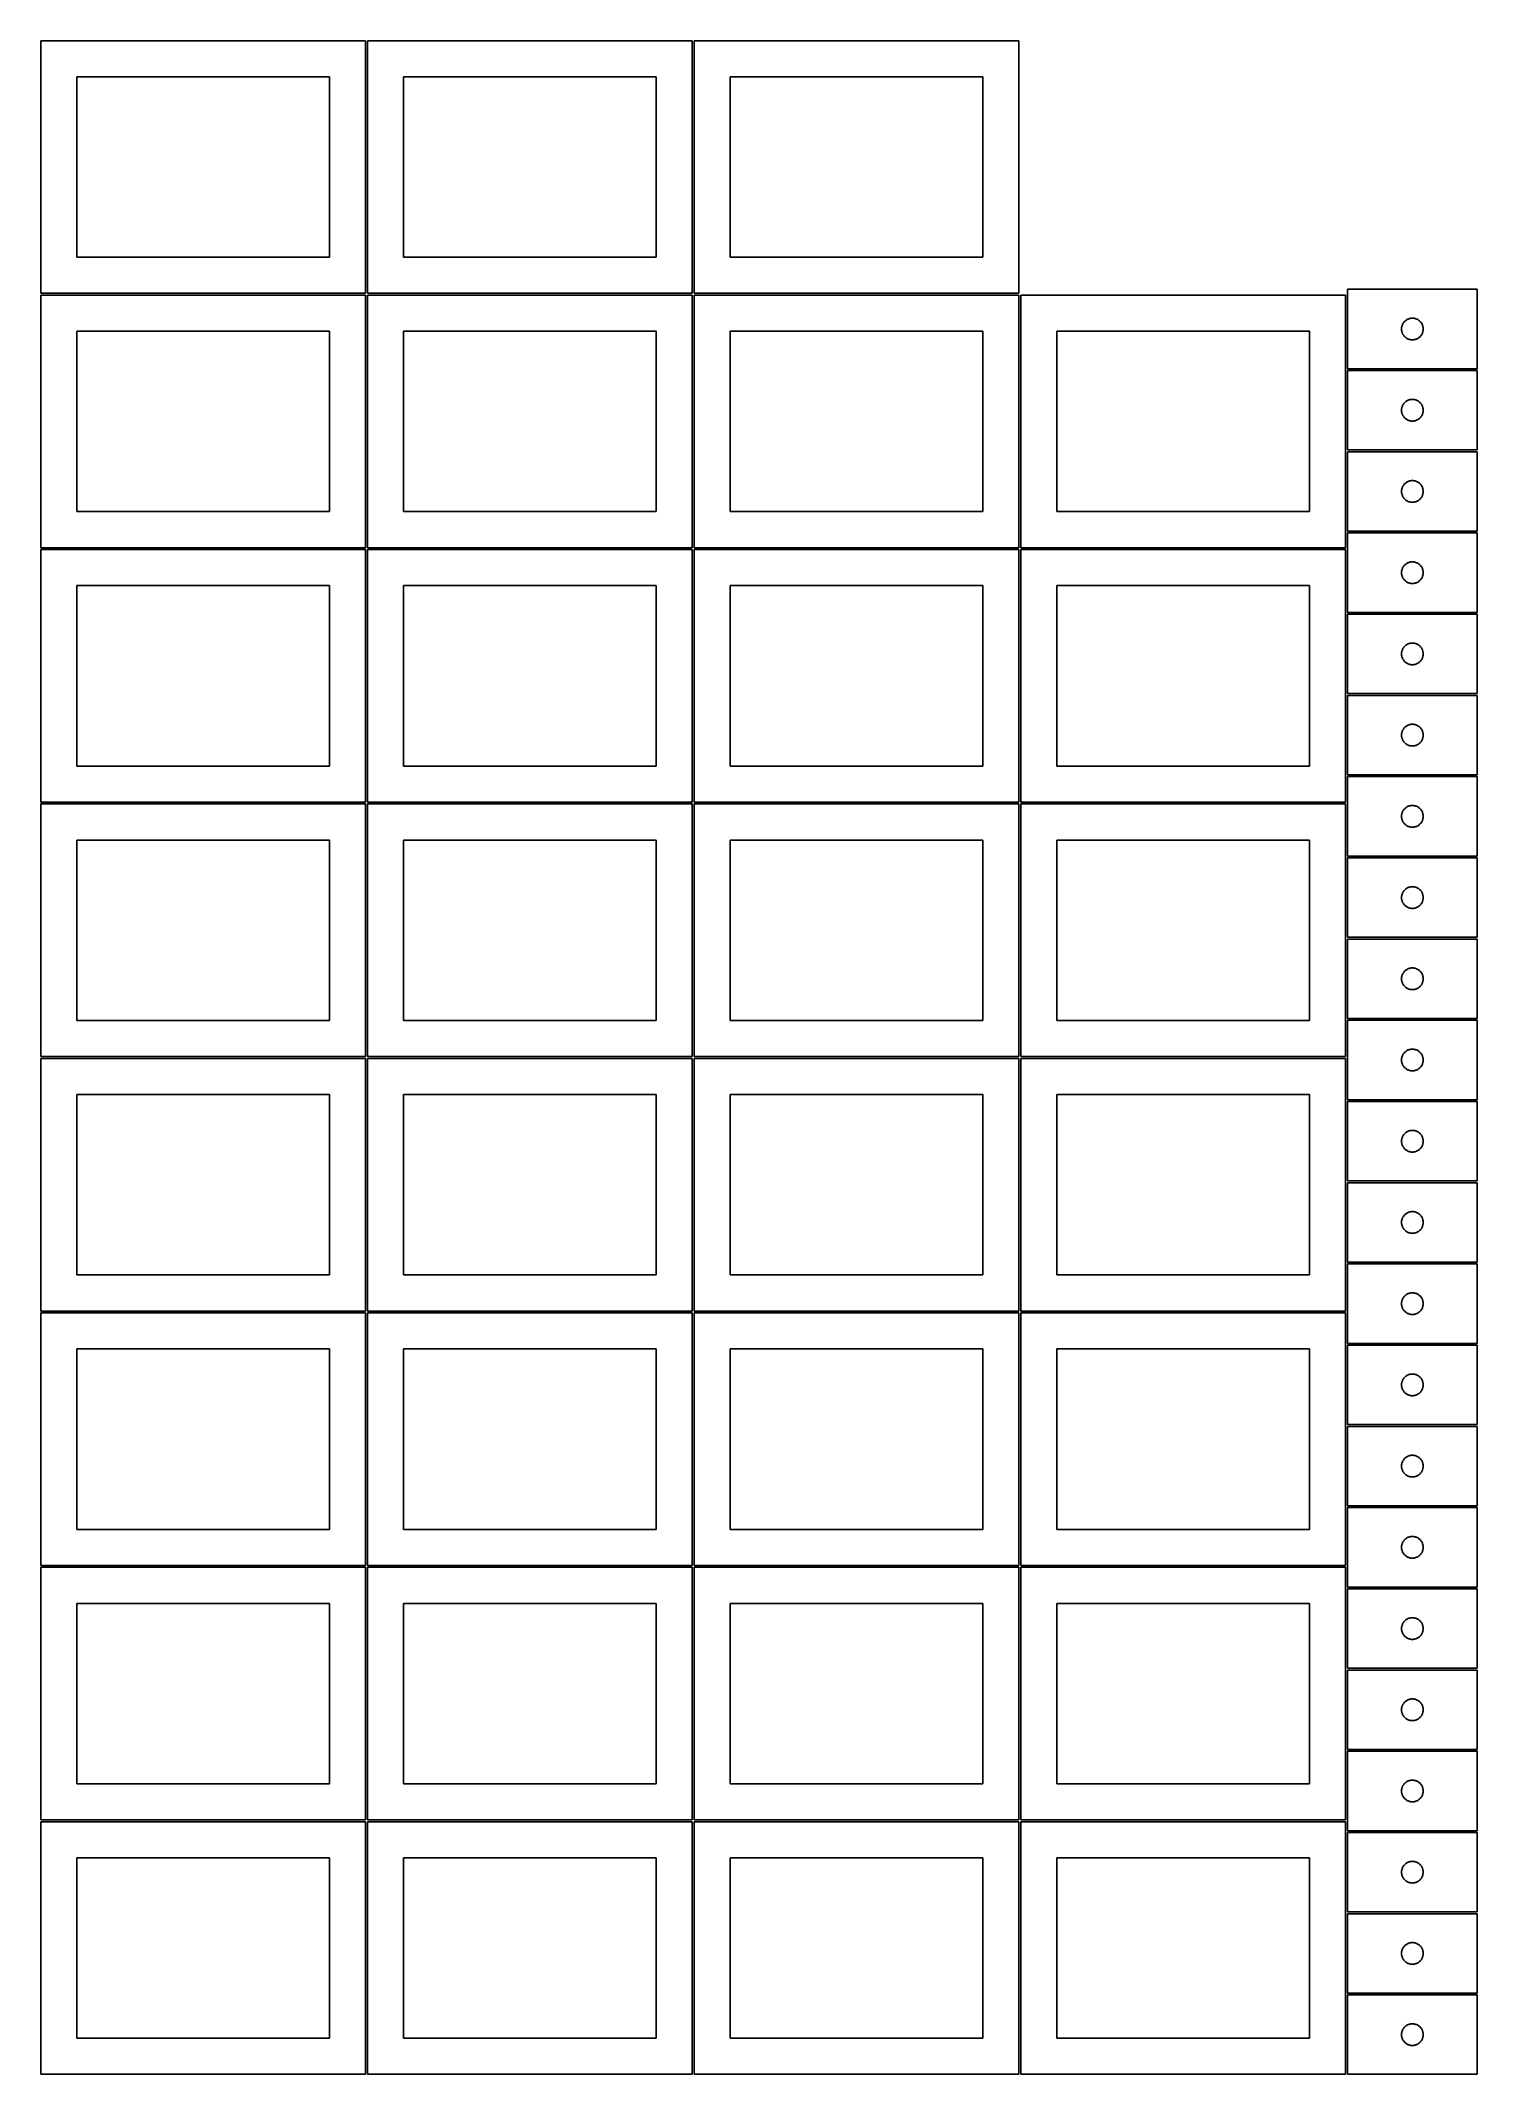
# Model space of a CAD drawing. Header units: millimetres. Extents: x 7 to 1201, y 7 to 1697.
import ezdxf

# ---------------------------------------------------------------- set-up
doc = ezdxf.new("R2010")
doc.units = ezdxf.units.MM
doc.layers.add('CUT', color=7, linetype='CONTINUOUS', true_color=0x000000)

msp = doc.modelspace()

# ---------------------------------------------------------------- linework, layer by layer
at = {"layer": 'CUT'}
for p, q in [((276.52095, 1697.167725), (6.52095, 1697.167725)), ((6.52095, 1697.167725), (6.52095, 1487.167725)), ((276.52095, 1487.167725), (276.52095, 1697.167725)), ((548.041901, 1697.167725), (278.041901, 1697.167725)), ((278.041901, 1697.167725), (278.041901, 1487.167725)), ((548.041901, 1487.167725), (548.041901, 1697.167725)), ((819.562866, 1697.167725), (549.562866, 1697.167725)), ((549.562866, 1697.167725), (549.562866, 1487.167725)), ((819.562866, 1487.167725), (819.562866, 1697.167725)), ((246.52095, 1667.167725), (36.52095, 1667.167725)), ((36.52095, 1667.167725), (36.52095, 1517.167725)), ((246.52095, 1517.167725), (246.52095, 1667.167725)), ((518.041901, 1667.167725), (308.041901, 1667.167725)), ((308.041901, 1667.167725), (308.041901, 1517.167725)), ((518.041901, 1517.167725), (518.041901, 1667.167725)), ((789.562866, 1667.167725), (579.562866, 1667.167725)), ((579.562866, 1667.167725), (579.562866, 1517.167725)), ((789.562866, 1517.167725), (789.562866, 1667.167725)), ((36.52095, 1517.167725), (246.52095, 1517.167725)), ((308.041901, 1517.167725), (518.041901, 1517.167725)), ((579.562866, 1517.167725), (789.562866, 1517.167725)), ((1200.604736, 1490.46106), (1092.604736, 1490.46106)), ((1092.604736, 1490.46106), (1092.604736, 1424.46106)), ((1200.604736, 1424.46106), (1200.604736, 1490.46106)), ((6.52095, 1487.167725), (276.52095, 1487.167725)), ((276.52095, 1485.646729), (6.52095, 1485.646729)), ((6.52095, 1485.646729), (6.52095, 1275.646729)), ((276.52095, 1275.646729), (276.52095, 1485.646729)), ((278.041901, 1487.167725), (548.041901, 1487.167725)), ((548.041901, 1485.646729), (278.041901, 1485.646729)), ((278.041901, 1485.646729), (278.041901, 1275.646729)), ((548.041901, 1275.646729), (548.041901, 1485.646729)), ((549.562866, 1487.167725), (819.562866, 1487.167725)), ((819.562866, 1485.646729), (549.562866, 1485.646729)), ((549.562866, 1485.646729), (549.562866, 1275.646729)), ((819.562866, 1275.646729), (819.562866, 1485.646729)), ((1091.08374, 1485.646729), (821.08374, 1485.646729)), ((821.08374, 1485.646729), (821.08374, 1275.646729)), ((1091.08374, 1275.646729), (1091.08374, 1485.646729)), ((246.52095, 1455.646729), (36.52095, 1455.646729)), ((36.52095, 1455.646729), (36.52095, 1305.646729)), ((246.52095, 1305.646729), (246.52095, 1455.646729)), ((518.041901, 1455.646729), (308.041901, 1455.646729)), ((308.041901, 1455.646729), (308.041901, 1305.646729)), ((518.041901, 1305.646729), (518.041901, 1455.646729)), ((789.562866, 1455.646729), (579.562866, 1455.646729)), ((579.562866, 1455.646729), (579.562866, 1305.646729)), ((789.562866, 1305.646729), (789.562866, 1455.646729)), ((1061.08374, 1455.646729), (851.08374, 1455.646729)), ((851.08374, 1455.646729), (851.08374, 1305.646729)), ((1061.08374, 1305.646729), (1061.08374, 1455.646729)), ((1137.604736, 1457.46106), (1137.624006, 1458.049688)), ((1137.624006, 1456.872431), (1137.604736, 1457.46106)), ((1137.624006, 1458.049688), (1137.681733, 1458.635795)), ((1137.681733, 1456.286324), (1137.624006, 1456.872431)), ((1137.681733, 1458.635795), (1137.777669, 1459.216872)), ((1137.777669, 1455.705247), (1137.681733, 1456.286324)), ((1137.777669, 1459.216872), (1137.911404, 1459.790431)), ((1137.911404, 1455.131688), (1137.777669, 1455.705247)), ((1137.911404, 1459.790431), (1138.082365, 1460.354015)), ((1138.082365, 1454.568104), (1137.911404, 1455.131688)), ((1138.082365, 1460.354015), (1138.289821, 1460.90521)), ((1138.289821, 1454.016909), (1138.082365, 1454.568104)), ((1138.289821, 1460.90521), (1138.532882, 1461.441658)), ((1138.532882, 1453.480461), (1138.289821, 1454.016909)), ((1138.532882, 1461.441658), (1138.810508, 1461.96106)), ((1138.810508, 1461.96106), (1139.12151, 1462.461192)), ((1139.12151, 1462.461192), (1139.464556, 1462.939912)), ((1139.464556, 1462.939912), (1139.838178, 1463.395172)), ((1139.838178, 1463.395172), (1140.240775, 1463.825021)), ((1140.240775, 1463.825021), (1140.670624, 1464.227618)), ((1140.670624, 1464.227618), (1141.125883, 1464.60124)), ((1141.125883, 1464.60124), (1141.604604, 1464.944286)), ((1141.604604, 1464.944286), (1142.104736, 1465.255288)), ((1142.104736, 1465.255288), (1142.624138, 1465.532914)), ((1142.624138, 1465.532914), (1143.160585, 1465.775975)), ((1143.160585, 1465.775975), (1143.711781, 1465.983431)), ((1143.711781, 1465.983431), (1144.275365, 1466.154392)), ((1144.275365, 1466.154392), (1144.848923, 1466.288127)), ((1144.848923, 1466.288127), (1145.430001, 1466.384063)), ((1145.430001, 1466.384063), (1146.016108, 1466.44179)), ((1146.016108, 1466.44179), (1146.604736, 1466.46106)), ((1146.604736, 1466.46106), (1147.193364, 1466.44179)), ((1147.193364, 1466.44179), (1147.779472, 1466.384063)), ((1147.779472, 1466.384063), (1148.360549, 1466.288127)), ((1148.360549, 1466.288127), (1148.934108, 1466.154392)), ((1148.934108, 1466.154392), (1149.497692, 1465.983431)), ((1149.497692, 1465.983431), (1150.048887, 1465.775975)), ((1150.048887, 1465.775975), (1150.585335, 1465.532914)), ((1150.585335, 1465.532914), (1151.104736, 1465.255288)), ((1151.104736, 1465.255288), (1151.604868, 1464.944286)), ((1151.604868, 1464.944286), (1152.083589, 1464.60124)), ((1152.083589, 1464.60124), (1152.538849, 1464.227618)), ((1152.538849, 1464.227618), (1152.968697, 1463.825021)), ((1152.968697, 1463.825021), (1153.371295, 1463.395172)), ((1153.371295, 1463.395172), (1153.744916, 1462.939912)), ((1153.744916, 1462.939912), (1154.087963, 1462.461192)), ((1154.087963, 1462.461192), (1154.398965, 1461.96106)), ((1154.398965, 1461.96106), (1154.676591, 1461.441658)), ((1154.676591, 1461.441658), (1154.919652, 1460.90521)), ((1154.919652, 1454.016909), (1154.676591, 1453.480461)), ((1154.919652, 1460.90521), (1155.127107, 1460.354015)), ((1155.127107, 1454.568104), (1154.919652, 1454.016909)), ((1155.127107, 1460.354015), (1155.298069, 1459.790431)), ((1155.298069, 1455.131688), (1155.127107, 1454.568104)), ((1155.298069, 1459.790431), (1155.431804, 1459.216872)), ((1155.431804, 1455.705247), (1155.298069, 1455.131688)), ((1155.431804, 1459.216872), (1155.52774, 1458.635795)), ((1155.52774, 1456.286324), (1155.431804, 1455.705247)), ((1155.52774, 1458.635795), (1155.585467, 1458.049688)), ((1155.585467, 1456.872431), (1155.52774, 1456.286324)), ((1155.585467, 1458.049688), (1155.604736, 1457.46106)), ((1155.604736, 1457.46106), (1155.585467, 1456.872431)), ((1138.810508, 1452.96106), (1138.532882, 1453.480461)), ((1139.12151, 1452.460927), (1138.810508, 1452.96106)), ((1139.464556, 1451.982207), (1139.12151, 1452.460927)), ((1139.838178, 1451.526947), (1139.464556, 1451.982207)), ((1140.240775, 1451.097099), (1139.838178, 1451.526947)), ((1140.670624, 1450.694501), (1140.240775, 1451.097099)), ((1141.125883, 1450.32088), (1140.670624, 1450.694501)), ((1141.604604, 1449.977833), (1141.125883, 1450.32088)), ((1142.104736, 1449.666831), (1141.604604, 1449.977833)), ((1142.624138, 1449.389205), (1142.104736, 1449.666831)), ((1143.160585, 1449.146144), (1142.624138, 1449.389205)), ((1143.711781, 1448.938688), (1143.160585, 1449.146144)), ((1144.275365, 1448.767727), (1143.711781, 1448.938688)), ((1144.848923, 1448.633992), (1144.275365, 1448.767727)), ((1145.430001, 1448.538056), (1144.848923, 1448.633992)), ((1146.016108, 1448.480329), (1145.430001, 1448.538056)), ((1146.604736, 1448.46106), (1146.016108, 1448.480329)), ((1147.193364, 1448.480329), (1146.604736, 1448.46106)), ((1147.779472, 1448.538056), (1147.193364, 1448.480329)), ((1148.360549, 1448.633992), (1147.779472, 1448.538056)), ((1148.934108, 1448.767727), (1148.360549, 1448.633992)), ((1149.497692, 1448.938688), (1148.934108, 1448.767727)), ((1150.048887, 1449.146144), (1149.497692, 1448.938688)), ((1150.585335, 1449.389205), (1150.048887, 1449.146144)), ((1151.104736, 1449.666831), (1150.585335, 1449.389205)), ((1151.604868, 1449.977833), (1151.104736, 1449.666831)), ((1152.083589, 1450.32088), (1151.604868, 1449.977833)), ((1152.538849, 1450.694501), (1152.083589, 1450.32088)), ((1152.968697, 1451.097099), (1152.538849, 1450.694501)), ((1153.371295, 1451.526947), (1152.968697, 1451.097099)), ((1153.744916, 1451.982207), (1153.371295, 1451.526947)), ((1154.087963, 1452.460927), (1153.744916, 1451.982207)), ((1154.398965, 1452.96106), (1154.087963, 1452.460927)), ((1154.676591, 1453.480461), (1154.398965, 1452.96106)), ((1092.604736, 1424.46106), (1200.604736, 1424.46106)), ((1200.604736, 1422.940063), (1092.604736, 1422.940063)), ((1092.604736, 1422.940063), (1092.604736, 1356.940063)), ((1200.604736, 1356.940063), (1200.604736, 1422.940063)), ((1137.604736, 1389.940063), (1137.624006, 1390.528692)), ((1137.624006, 1389.351435), (1137.604736, 1389.940063)), ((1137.624006, 1390.528692), (1137.681733, 1391.114799)), ((1137.681733, 1388.765328), (1137.624006, 1389.351435)), ((1137.681733, 1391.114799), (1137.777669, 1391.695876)), ((1137.777669, 1388.184251), (1137.681733, 1388.765328)), ((1137.777669, 1391.695876), (1137.911404, 1392.269435)), ((1137.911404, 1387.610692), (1137.777669, 1388.184251)), ((1137.911404, 1392.269435), (1138.082365, 1392.833019)), ((1138.082365, 1387.047108), (1137.911404, 1387.610692)), ((1138.082365, 1392.833019), (1138.289821, 1393.384214)), ((1138.289821, 1386.495913), (1138.082365, 1387.047108)), ((1138.289821, 1393.384214), (1138.532882, 1393.920662)), ((1138.532882, 1385.959465), (1138.289821, 1386.495913)), ((1138.532882, 1393.920662), (1138.810508, 1394.440063)), ((1138.810508, 1394.440063), (1139.12151, 1394.940196)), ((1139.12151, 1394.940196), (1139.464556, 1395.418916)), ((1139.464556, 1395.418916), (1139.838178, 1395.874176)), ((1139.838178, 1395.874176), (1140.240775, 1396.304025)), ((1140.240775, 1396.304025), (1140.670624, 1396.706622)), ((1140.670624, 1396.706622), (1141.125883, 1397.080244)), ((1141.125883, 1397.080244), (1141.604604, 1397.42329)), ((1141.604604, 1397.42329), (1142.104736, 1397.734292)), ((1142.104736, 1397.734292), (1142.624138, 1398.011918)), ((1142.624138, 1398.011918), (1143.160585, 1398.254979)), ((1143.160585, 1398.254979), (1143.711781, 1398.462435)), ((1143.711781, 1398.462435), (1144.275365, 1398.633396)), ((1144.275365, 1398.633396), (1144.848923, 1398.767131)), ((1144.848923, 1398.767131), (1145.430001, 1398.863067)), ((1145.430001, 1398.863067), (1146.016108, 1398.920794)), ((1146.016108, 1398.920794), (1146.604736, 1398.940063)), ((1146.604736, 1398.940063), (1147.193364, 1398.920794)), ((1147.193364, 1398.920794), (1147.779472, 1398.863067)), ((1147.779472, 1398.863067), (1148.360549, 1398.767131)), ((1148.360549, 1398.767131), (1148.934108, 1398.633396)), ((1148.934108, 1398.633396), (1149.497692, 1398.462435)), ((1149.497692, 1398.462435), (1150.048887, 1398.254979)), ((1150.048887, 1398.254979), (1150.585335, 1398.011918)), ((1150.585335, 1398.011918), (1151.104736, 1397.734292)), ((1151.104736, 1397.734292), (1151.604868, 1397.42329)), ((1151.604868, 1397.42329), (1152.083589, 1397.080244)), ((1152.083589, 1397.080244), (1152.538849, 1396.706622)), ((1152.538849, 1396.706622), (1152.968697, 1396.304025)), ((1152.968697, 1396.304025), (1153.371295, 1395.874176)), ((1153.371295, 1395.874176), (1153.744916, 1395.418916)), ((1153.744916, 1395.418916), (1154.087963, 1394.940196)), ((1154.087963, 1394.940196), (1154.398965, 1394.440063)), ((1154.398965, 1394.440063), (1154.676591, 1393.920662)), ((1154.676591, 1393.920662), (1154.919652, 1393.384214)), ((1154.919652, 1386.495913), (1154.676591, 1385.959465)), ((1154.919652, 1393.384214), (1155.127107, 1392.833019)), ((1155.127107, 1387.047108), (1154.919652, 1386.495913)), ((1155.127107, 1392.833019), (1155.298069, 1392.269435)), ((1155.298069, 1387.610692), (1155.127107, 1387.047108)), ((1155.298069, 1392.269435), (1155.431804, 1391.695876)), ((1155.431804, 1388.184251), (1155.298069, 1387.610692)), ((1155.431804, 1391.695876), (1155.52774, 1391.114799)), ((1155.52774, 1388.765328), (1155.431804, 1388.184251)), ((1155.52774, 1391.114799), (1155.585467, 1390.528692)), ((1155.585467, 1389.351435), (1155.52774, 1388.765328)), ((1155.585467, 1390.528692), (1155.604736, 1389.940063)), ((1155.604736, 1389.940063), (1155.585467, 1389.351435)), ((1138.810508, 1385.440063), (1138.532882, 1385.959465)), ((1139.12151, 1384.939931), (1138.810508, 1385.440063)), ((1139.464556, 1384.461211), (1139.12151, 1384.939931)), ((1139.838178, 1384.005951), (1139.464556, 1384.461211)), ((1140.240775, 1383.576102), (1139.838178, 1384.005951)), ((1140.670624, 1383.173505), (1140.240775, 1383.576102)), ((1141.125883, 1382.799883), (1140.670624, 1383.173505)), ((1141.604604, 1382.456837), (1141.125883, 1382.799883)), ((1142.104736, 1382.145835), (1141.604604, 1382.456837)), ((1142.624138, 1381.868209), (1142.104736, 1382.145835)), ((1143.160585, 1381.625148), (1142.624138, 1381.868209)), ((1143.711781, 1381.417692), (1143.160585, 1381.625148)), ((1144.275365, 1381.246731), (1143.711781, 1381.417692)), ((1144.848923, 1381.112996), (1144.275365, 1381.246731)), ((1145.430001, 1381.01706), (1144.848923, 1381.112996)), ((1146.016108, 1380.959333), (1145.430001, 1381.01706)), ((1146.604736, 1380.940063), (1146.016108, 1380.959333)), ((1147.193364, 1380.959333), (1146.604736, 1380.940063)), ((1147.779472, 1381.01706), (1147.193364, 1380.959333)), ((1148.360549, 1381.112996), (1147.779472, 1381.01706)), ((1148.934108, 1381.246731), (1148.360549, 1381.112996)), ((1149.497692, 1381.417692), (1148.934108, 1381.246731)), ((1150.048887, 1381.625148), (1149.497692, 1381.417692)), ((1150.585335, 1381.868209), (1150.048887, 1381.625148)), ((1151.104736, 1382.145835), (1150.585335, 1381.868209)), ((1151.604868, 1382.456837), (1151.104736, 1382.145835)), ((1152.083589, 1382.799883), (1151.604868, 1382.456837)), ((1152.538849, 1383.173505), (1152.083589, 1382.799883)), ((1152.968697, 1383.576102), (1152.538849, 1383.173505)), ((1153.371295, 1384.005951), (1152.968697, 1383.576102)), ((1153.744916, 1384.461211), (1153.371295, 1384.005951)), ((1154.087963, 1384.939931), (1153.744916, 1384.461211)), ((1154.398965, 1385.440063), (1154.087963, 1384.939931)), ((1154.676591, 1385.959465), (1154.398965, 1385.440063)), ((1092.604736, 1356.940063), (1200.604736, 1356.940063)), ((1200.604736, 1355.419067), (1092.604736, 1355.419067)), ((1092.604736, 1355.419067), (1092.604736, 1289.419067)), ((1200.604736, 1289.419067), (1200.604736, 1355.419067)), ((1137.604736, 1322.419067), (1137.624006, 1323.007696)), ((1137.624006, 1321.830439), (1137.604736, 1322.419067)), ((1137.624006, 1323.007696), (1137.681733, 1323.593803)), ((1137.681733, 1321.244332), (1137.624006, 1321.830439)), ((1137.681733, 1323.593803), (1137.777669, 1324.17488)), ((1137.777669, 1320.663254), (1137.681733, 1321.244332)), ((1137.777669, 1324.17488), (1137.911404, 1324.748439)), ((1137.911404, 1320.089696), (1137.777669, 1320.663254)), ((1137.911404, 1324.748439), (1138.082365, 1325.312023)), ((1138.082365, 1319.526112), (1137.911404, 1320.089696)), ((1138.082365, 1325.312023), (1138.289821, 1325.863218)), ((1138.289821, 1318.974916), (1138.082365, 1319.526112)), ((1138.289821, 1325.863218), (1138.532882, 1326.399666)), ((1138.532882, 1318.438469), (1138.289821, 1318.974916)), ((1138.532882, 1326.399666), (1138.810508, 1326.919067)), ((1138.810508, 1326.919067), (1139.12151, 1327.419199)), ((1139.12151, 1327.419199), (1139.464556, 1327.89792)), ((1139.464556, 1327.89792), (1139.838178, 1328.35318)), ((1139.838178, 1328.35318), (1140.240775, 1328.783028)), ((1140.240775, 1328.783028), (1140.670624, 1329.185626)), ((1140.670624, 1329.185626), (1141.125883, 1329.559247)), ((1141.125883, 1329.559247), (1141.604604, 1329.902294)), ((1141.604604, 1329.902294), (1142.104736, 1330.213296)), ((1142.104736, 1330.213296), (1142.624138, 1330.490922)), ((1142.624138, 1330.490922), (1143.160585, 1330.733983)), ((1143.160585, 1330.733983), (1143.711781, 1330.941439)), ((1143.711781, 1330.941439), (1144.275365, 1331.1124)), ((1144.275365, 1331.1124), (1144.848923, 1331.246135)), ((1144.848923, 1331.246135), (1145.430001, 1331.342071)), ((1145.430001, 1331.342071), (1146.016108, 1331.399798)), ((1146.016108, 1331.399798), (1146.604736, 1331.419067)), ((1146.604736, 1331.419067), (1147.193364, 1331.399798)), ((1147.193364, 1331.399798), (1147.779472, 1331.342071)), ((1147.779472, 1331.342071), (1148.360549, 1331.246135)), ((1148.360549, 1331.246135), (1148.934108, 1331.1124)), ((1148.934108, 1331.1124), (1149.497692, 1330.941439)), ((1149.497692, 1330.941439), (1150.048887, 1330.733983)), ((1150.048887, 1330.733983), (1150.585335, 1330.490922)), ((1150.585335, 1330.490922), (1151.104736, 1330.213296)), ((1151.104736, 1330.213296), (1151.604868, 1329.902294)), ((1151.604868, 1329.902294), (1152.083589, 1329.559247)), ((1152.083589, 1329.559247), (1152.538849, 1329.185626)), ((1152.538849, 1329.185626), (1152.968697, 1328.783028)), ((1152.968697, 1328.783028), (1153.371295, 1328.35318)), ((1153.371295, 1328.35318), (1153.744916, 1327.89792)), ((1153.744916, 1327.89792), (1154.087963, 1327.419199)), ((1154.087963, 1327.419199), (1154.398965, 1326.919067)), ((1154.398965, 1326.919067), (1154.676591, 1326.399666)), ((1154.676591, 1326.399666), (1154.919652, 1325.863218)), ((1154.919652, 1318.974916), (1154.676591, 1318.438469)), ((1154.919652, 1325.863218), (1155.127107, 1325.312023)), ((1155.127107, 1319.526112), (1154.919652, 1318.974916)), ((1155.127107, 1325.312023), (1155.298069, 1324.748439)), ((1155.298069, 1320.089696), (1155.127107, 1319.526112)), ((1155.298069, 1324.748439), (1155.431804, 1324.17488)), ((1155.431804, 1320.663254), (1155.298069, 1320.089696)), ((1155.431804, 1324.17488), (1155.52774, 1323.593803)), ((1155.52774, 1321.244332), (1155.431804, 1320.663254)), ((1155.52774, 1323.593803), (1155.585467, 1323.007696)), ((1155.585467, 1321.830439), (1155.52774, 1321.244332)), ((1155.585467, 1323.007696), (1155.604736, 1322.419067)), ((1155.604736, 1322.419067), (1155.585467, 1321.830439)), ((36.52095, 1305.646729), (246.52095, 1305.646729)), ((308.041901, 1305.646729), (518.041901, 1305.646729)), ((579.562866, 1305.646729), (789.562866, 1305.646729)), ((851.08374, 1305.646729), (1061.08374, 1305.646729)), ((1138.810508, 1317.919067), (1138.532882, 1318.438469)), ((1139.12151, 1317.418935), (1138.810508, 1317.919067)), ((1139.464556, 1316.940215), (1139.12151, 1317.418935)), ((1139.838178, 1316.484955), (1139.464556, 1316.940215)), ((1140.240775, 1316.055106), (1139.838178, 1316.484955)), ((1140.670624, 1315.652509), (1140.240775, 1316.055106)), ((1141.125883, 1315.278887), (1140.670624, 1315.652509)), ((1141.604604, 1314.935841), (1141.125883, 1315.278887)), ((1142.104736, 1314.624839), (1141.604604, 1314.935841)), ((1142.624138, 1314.347213), (1142.104736, 1314.624839)), ((1143.160585, 1314.104152), (1142.624138, 1314.347213)), ((1143.711781, 1313.896696), (1143.160585, 1314.104152)), ((1144.275365, 1313.725735), (1143.711781, 1313.896696)), ((1144.848923, 1313.592), (1144.275365, 1313.725735)), ((1145.430001, 1313.496064), (1144.848923, 1313.592)), ((1146.016108, 1313.438337), (1145.430001, 1313.496064)), ((1146.604736, 1313.419067), (1146.016108, 1313.438337)), ((1147.193364, 1313.438337), (1146.604736, 1313.419067)), ((1147.779472, 1313.496064), (1147.193364, 1313.438337)), ((1148.360549, 1313.592), (1147.779472, 1313.496064)), ((1148.934108, 1313.725735), (1148.360549, 1313.592)), ((1149.497692, 1313.896696), (1148.934108, 1313.725735)), ((1150.048887, 1314.104152), (1149.497692, 1313.896696)), ((1150.585335, 1314.347213), (1150.048887, 1314.104152)), ((1151.104736, 1314.624839), (1150.585335, 1314.347213)), ((1151.604868, 1314.935841), (1151.104736, 1314.624839)), ((1152.083589, 1315.278887), (1151.604868, 1314.935841)), ((1152.538849, 1315.652509), (1152.083589, 1315.278887)), ((1152.968697, 1316.055106), (1152.538849, 1315.652509)), ((1153.371295, 1316.484955), (1152.968697, 1316.055106)), ((1153.744916, 1316.940215), (1153.371295, 1316.484955)), ((1154.087963, 1317.418935), (1153.744916, 1316.940215)), ((1154.398965, 1317.919067), (1154.087963, 1317.418935)), ((1154.676591, 1318.438469), (1154.398965, 1317.919067)), ((1092.604736, 1289.419067), (1200.604736, 1289.419067)), ((1200.604736, 1287.898071), (1092.604736, 1287.898071)), ((1092.604736, 1287.898071), (1092.604736, 1221.898071)), ((1200.604736, 1221.898071), (1200.604736, 1287.898071)), ((6.52095, 1275.646729), (276.52095, 1275.646729)), ((276.52095, 1274.125732), (6.52095, 1274.125732)), ((6.52095, 1274.125732), (6.52095, 1064.125732)), ((276.52095, 1064.125732), (276.52095, 1274.125732)), ((278.041901, 1275.646729), (548.041901, 1275.646729)), ((548.041901, 1274.125732), (278.041901, 1274.125732)), ((278.041901, 1274.125732), (278.041901, 1064.125732)), ((548.041901, 1064.125732), (548.041901, 1274.125732)), ((549.562866, 1275.646729), (819.562866, 1275.646729)), ((819.562866, 1274.125732), (549.562866, 1274.125732)), ((549.562866, 1274.125732), (549.562866, 1064.125732)), ((819.562866, 1064.125732), (819.562866, 1274.125732)), ((821.08374, 1275.646729), (1091.08374, 1275.646729)), ((1091.08374, 1274.125732), (821.08374, 1274.125732)), ((821.08374, 1274.125732), (821.08374, 1064.125732)), ((1091.08374, 1064.125732), (1091.08374, 1274.125732)), ((1137.604736, 1254.898071), (1137.624006, 1255.486699)), ((1137.624006, 1254.309443), (1137.604736, 1254.898071)), ((1137.624006, 1255.486699), (1137.681733, 1256.072807)), ((1137.681733, 1253.723336), (1137.624006, 1254.309443)), ((1137.681733, 1256.072807), (1137.777669, 1256.653884)), ((1137.777669, 1253.142258), (1137.681733, 1253.723336)), ((1137.777669, 1256.653884), (1137.911404, 1257.227443)), ((1137.911404, 1252.5687), (1137.777669, 1253.142258)), ((1137.911404, 1257.227443), (1138.082365, 1257.791026)), ((1138.082365, 1252.005116), (1137.911404, 1252.5687)), ((1138.082365, 1257.791026), (1138.289821, 1258.342222)), ((1138.289821, 1251.45392), (1138.082365, 1252.005116)), ((1138.289821, 1258.342222), (1138.532882, 1258.87867)), ((1138.532882, 1250.917473), (1138.289821, 1251.45392)), ((1138.532882, 1258.87867), (1138.810508, 1259.398071)), ((1138.810508, 1259.398071), (1139.12151, 1259.898203)), ((1139.12151, 1259.898203), (1139.464556, 1260.376924)), ((1139.464556, 1260.376924), (1139.838178, 1260.832184)), ((1139.838178, 1260.832184), (1140.240775, 1261.262032)), ((1140.240775, 1261.262032), (1140.670624, 1261.66463)), ((1140.670624, 1261.66463), (1141.125883, 1262.038251)), ((1141.125883, 1262.038251), (1141.604604, 1262.381298)), ((1141.604604, 1262.381298), (1142.104736, 1262.6923)), ((1142.104736, 1262.6923), (1142.624138, 1262.969926)), ((1142.624138, 1262.969926), (1143.160585, 1263.212987)), ((1143.160585, 1263.212987), (1143.711781, 1263.420442)), ((1143.711781, 1263.420442), (1144.275365, 1263.591404)), ((1144.275365, 1263.591404), (1144.848923, 1263.725139)), ((1144.848923, 1263.725139), (1145.430001, 1263.821075)), ((1145.430001, 1263.821075), (1146.016108, 1263.878802)), ((1146.016108, 1263.878802), (1146.604736, 1263.898071)), ((1146.604736, 1263.898071), (1147.193364, 1263.878802)), ((1147.193364, 1263.878802), (1147.779472, 1263.821075)), ((1147.779472, 1263.821075), (1148.360549, 1263.725139)), ((1148.360549, 1263.725139), (1148.934108, 1263.591404)), ((1148.934108, 1263.591404), (1149.497692, 1263.420442)), ((1149.497692, 1263.420442), (1150.048887, 1263.212987)), ((1150.048887, 1263.212987), (1150.585335, 1262.969926)), ((1150.585335, 1262.969926), (1151.104736, 1262.6923)), ((1151.104736, 1262.6923), (1151.604868, 1262.381298)), ((1151.604868, 1262.381298), (1152.083589, 1262.038251)), ((1152.083589, 1262.038251), (1152.538849, 1261.66463)), ((1152.538849, 1261.66463), (1152.968697, 1261.262032)), ((1152.968697, 1261.262032), (1153.371295, 1260.832184)), ((1153.371295, 1260.832184), (1153.744916, 1260.376924)), ((1153.744916, 1260.376924), (1154.087963, 1259.898203)), ((1154.087963, 1259.898203), (1154.398965, 1259.398071)), ((1154.398965, 1259.398071), (1154.676591, 1258.87867)), ((1154.676591, 1258.87867), (1154.919652, 1258.342222)), ((1154.919652, 1251.45392), (1154.676591, 1250.917473)), ((1154.919652, 1258.342222), (1155.127107, 1257.791026)), ((1155.127107, 1252.005116), (1154.919652, 1251.45392)), ((1155.127107, 1257.791026), (1155.298069, 1257.227443)), ((1155.298069, 1252.5687), (1155.127107, 1252.005116)), ((1155.298069, 1257.227443), (1155.431804, 1256.653884)), ((1155.431804, 1253.142258), (1155.298069, 1252.5687)), ((1155.431804, 1256.653884), (1155.52774, 1256.072807)), ((1155.52774, 1253.723336), (1155.431804, 1253.142258)), ((1155.52774, 1256.072807), (1155.585467, 1255.486699)), ((1155.585467, 1254.309443), (1155.52774, 1253.723336)), ((1155.585467, 1255.486699), (1155.604736, 1254.898071)), ((1155.604736, 1254.898071), (1155.585467, 1254.309443)), ((246.52095, 1244.125732), (36.52095, 1244.125732)), ((36.52095, 1244.125732), (36.52095, 1094.125732)), ((246.52095, 1094.125732), (246.52095, 1244.125732)), ((518.041901, 1244.125732), (308.041901, 1244.125732)), ((308.041901, 1244.125732), (308.041901, 1094.125732)), ((518.041901, 1094.125732), (518.041901, 1244.125732)), ((789.562866, 1244.125732), (579.562866, 1244.125732)), ((579.562866, 1244.125732), (579.562866, 1094.125732)), ((789.562866, 1094.125732), (789.562866, 1244.125732)), ((1061.08374, 1244.125732), (851.08374, 1244.125732)), ((851.08374, 1244.125732), (851.08374, 1094.125732)), ((1061.08374, 1094.125732), (1061.08374, 1244.125732)), ((1138.810508, 1250.398071), (1138.532882, 1250.917473)), ((1139.12151, 1249.897939), (1138.810508, 1250.398071)), ((1139.464556, 1249.419218), (1139.12151, 1249.897939)), ((1139.838178, 1248.963959), (1139.464556, 1249.419218)), ((1140.240775, 1248.53411), (1139.838178, 1248.963959)), ((1140.670624, 1248.131513), (1140.240775, 1248.53411)), ((1141.125883, 1247.757891), (1140.670624, 1248.131513)), ((1141.604604, 1247.414845), (1141.125883, 1247.757891)), ((1142.104736, 1247.103843), (1141.604604, 1247.414845)), ((1142.624138, 1246.826217), (1142.104736, 1247.103843)), ((1143.160585, 1246.583155), (1142.624138, 1246.826217)), ((1143.711781, 1246.3757), (1143.160585, 1246.583155)), ((1144.275365, 1246.204739), (1143.711781, 1246.3757)), ((1144.848923, 1246.071004), (1144.275365, 1246.204739)), ((1145.430001, 1245.975068), (1144.848923, 1246.071004)), ((1146.016108, 1245.917341), (1145.430001, 1245.975068)), ((1146.604736, 1245.898071), (1146.016108, 1245.917341)), ((1147.193364, 1245.917341), (1146.604736, 1245.898071)), ((1147.779472, 1245.975068), (1147.193364, 1245.917341)), ((1148.360549, 1246.071004), (1147.779472, 1245.975068)), ((1148.934108, 1246.204739), (1148.360549, 1246.071004)), ((1149.497692, 1246.3757), (1148.934108, 1246.204739)), ((1150.048887, 1246.583155), (1149.497692, 1246.3757)), ((1150.585335, 1246.826217), (1150.048887, 1246.583155)), ((1151.104736, 1247.103843), (1150.585335, 1246.826217)), ((1151.604868, 1247.414845), (1151.104736, 1247.103843)), ((1152.083589, 1247.757891), (1151.604868, 1247.414845)), ((1152.538849, 1248.131513), (1152.083589, 1247.757891)), ((1152.968697, 1248.53411), (1152.538849, 1248.131513)), ((1153.371295, 1248.963959), (1152.968697, 1248.53411)), ((1153.744916, 1249.419218), (1153.371295, 1248.963959)), ((1154.087963, 1249.897939), (1153.744916, 1249.419218)), ((1154.398965, 1250.398071), (1154.087963, 1249.897939)), ((1154.676591, 1250.917473), (1154.398965, 1250.398071)), ((1092.604736, 1221.898071), (1200.604736, 1221.898071)), ((1200.604736, 1220.377075), (1092.604736, 1220.377075)), ((1092.604736, 1220.377075), (1092.604736, 1154.377075)), ((1200.604736, 1154.377075), (1200.604736, 1220.377075)), ((1137.604736, 1187.377075), (1137.624006, 1187.965703)), ((1137.624006, 1186.788447), (1137.604736, 1187.377075)), ((1137.624006, 1187.965703), (1137.681733, 1188.551811)), ((1137.681733, 1186.202339), (1137.624006, 1186.788447)), ((1137.681733, 1188.551811), (1137.777669, 1189.132888)), ((1137.777669, 1185.621262), (1137.681733, 1186.202339)), ((1137.777669, 1189.132888), (1137.911404, 1189.706447)), ((1137.911404, 1185.047704), (1137.777669, 1185.621262)), ((1137.911404, 1189.706447), (1138.082365, 1190.27003)), ((1138.082365, 1184.48412), (1137.911404, 1185.047704)), ((1138.082365, 1190.27003), (1138.289821, 1190.821226)), ((1138.289821, 1183.932924), (1138.082365, 1184.48412)), ((1138.289821, 1190.821226), (1138.532882, 1191.357673)), ((1138.532882, 1183.396477), (1138.289821, 1183.932924)), ((1138.532882, 1191.357673), (1138.810508, 1191.877075)), ((1138.810508, 1191.877075), (1139.12151, 1192.377207)), ((1139.12151, 1192.377207), (1139.464556, 1192.855928)), ((1139.464556, 1192.855928), (1139.838178, 1193.311188)), ((1139.838178, 1193.311188), (1140.240775, 1193.741036)), ((1140.240775, 1193.741036), (1140.670624, 1194.143633)), ((1140.670624, 1194.143633), (1141.125883, 1194.517255)), ((1141.125883, 1194.517255), (1141.604604, 1194.860302)), ((1141.604604, 1194.860302), (1142.104736, 1195.171304)), ((1142.104736, 1195.171304), (1142.624138, 1195.44893)), ((1142.624138, 1195.44893), (1143.160585, 1195.691991)), ((1143.160585, 1195.691991), (1143.711781, 1195.899446)), ((1143.711781, 1195.899446), (1144.275365, 1196.070408)), ((1144.275365, 1196.070408), (1144.848923, 1196.204143)), ((1144.848923, 1196.204143), (1145.430001, 1196.300079)), ((1145.430001, 1196.300079), (1146.016108, 1196.357806)), ((1146.016108, 1196.357806), (1146.604736, 1196.377075)), ((1146.604736, 1196.377075), (1147.193364, 1196.357806)), ((1147.193364, 1196.357806), (1147.779472, 1196.300079)), ((1147.779472, 1196.300079), (1148.360549, 1196.204143)), ((1148.360549, 1196.204143), (1148.934108, 1196.070408)), ((1148.934108, 1196.070408), (1149.497692, 1195.899446)), ((1149.497692, 1195.899446), (1150.048887, 1195.691991)), ((1150.048887, 1195.691991), (1150.585335, 1195.44893)), ((1150.585335, 1195.44893), (1151.104736, 1195.171304)), ((1151.104736, 1195.171304), (1151.604868, 1194.860302)), ((1151.604868, 1194.860302), (1152.083589, 1194.517255)), ((1152.083589, 1194.517255), (1152.538849, 1194.143633)), ((1152.538849, 1194.143633), (1152.968697, 1193.741036)), ((1152.968697, 1193.741036), (1153.371295, 1193.311188)), ((1153.371295, 1193.311188), (1153.744916, 1192.855928)), ((1153.744916, 1192.855928), (1154.087963, 1192.377207)), ((1154.087963, 1192.377207), (1154.398965, 1191.877075)), ((1154.398965, 1191.877075), (1154.676591, 1191.357673)), ((1154.676591, 1191.357673), (1154.919652, 1190.821226)), ((1154.919652, 1183.932924), (1154.676591, 1183.396477)), ((1154.919652, 1190.821226), (1155.127107, 1190.27003)), ((1155.127107, 1184.48412), (1154.919652, 1183.932924)), ((1155.127107, 1190.27003), (1155.298069, 1189.706447)), ((1155.298069, 1185.047704), (1155.127107, 1184.48412)), ((1155.298069, 1189.706447), (1155.431804, 1189.132888)), ((1155.431804, 1185.621262), (1155.298069, 1185.047704)), ((1155.431804, 1189.132888), (1155.52774, 1188.551811)), ((1155.52774, 1186.202339), (1155.431804, 1185.621262)), ((1155.52774, 1188.551811), (1155.585467, 1187.965703)), ((1155.585467, 1186.788447), (1155.52774, 1186.202339)), ((1155.585467, 1187.965703), (1155.604736, 1187.377075)), ((1155.604736, 1187.377075), (1155.585467, 1186.788447)), ((1138.810508, 1182.877075), (1138.532882, 1183.396477)), ((1139.12151, 1182.376943), (1138.810508, 1182.877075)), ((1139.464556, 1181.898222), (1139.12151, 1182.376943)), ((1139.838178, 1181.442963), (1139.464556, 1181.898222)), ((1140.240775, 1181.013114), (1139.838178, 1181.442963)), ((1140.670624, 1180.610517), (1140.240775, 1181.013114)), ((1141.125883, 1180.236895), (1140.670624, 1180.610517)), ((1141.604604, 1179.893849), (1141.125883, 1180.236895)), ((1142.104736, 1179.582847), (1141.604604, 1179.893849)), ((1142.624138, 1179.305221), (1142.104736, 1179.582847)), ((1143.160585, 1179.062159), (1142.624138, 1179.305221)), ((1143.711781, 1178.854704), (1143.160585, 1179.062159)), ((1144.275365, 1178.683743), (1143.711781, 1178.854704)), ((1144.848923, 1178.550008), (1144.275365, 1178.683743)), ((1145.430001, 1178.454071), (1144.848923, 1178.550008)), ((1146.016108, 1178.396345), (1145.430001, 1178.454071)), ((1146.604736, 1178.377075), (1146.016108, 1178.396345)), ((1147.193364, 1178.396345), (1146.604736, 1178.377075)), ((1147.779472, 1178.454071), (1147.193364, 1178.396345)), ((1148.360549, 1178.550008), (1147.779472, 1178.454071)), ((1148.934108, 1178.683743), (1148.360549, 1178.550008)), ((1149.497692, 1178.854704), (1148.934108, 1178.683743)), ((1150.048887, 1179.062159), (1149.497692, 1178.854704)), ((1150.585335, 1179.305221), (1150.048887, 1179.062159)), ((1151.104736, 1179.582847), (1150.585335, 1179.305221)), ((1151.604868, 1179.893849), (1151.104736, 1179.582847)), ((1152.083589, 1180.236895), (1151.604868, 1179.893849)), ((1152.538849, 1180.610517), (1152.083589, 1180.236895)), ((1152.968697, 1181.013114), (1152.538849, 1180.610517)), ((1153.371295, 1181.442963), (1152.968697, 1181.013114)), ((1153.744916, 1181.898222), (1153.371295, 1181.442963)), ((1154.087963, 1182.376943), (1153.744916, 1181.898222)), ((1154.398965, 1182.877075), (1154.087963, 1182.376943)), ((1154.676591, 1183.396477), (1154.398965, 1182.877075)), ((1092.604736, 1154.377075), (1200.604736, 1154.377075)), ((1200.604736, 1152.856079), (1092.604736, 1152.856079)), ((1092.604736, 1152.856079), (1092.604736, 1086.856079)), ((1200.604736, 1086.856079), (1200.604736, 1152.856079)), ((1137.604736, 1119.856079), (1137.624006, 1120.444707)), ((1137.624006, 1119.267451), (1137.604736, 1119.856079)), ((1137.624006, 1120.444707), (1137.681733, 1121.030815)), ((1137.681733, 1118.681343), (1137.624006, 1119.267451)), ((1137.681733, 1121.030815), (1137.777669, 1121.611892)), ((1137.777669, 1118.100266), (1137.681733, 1118.681343)), ((1137.777669, 1121.611892), (1137.911404, 1122.185451)), ((1137.911404, 1117.526708), (1137.777669, 1118.100266)), ((1137.911404, 1122.185451), (1138.082365, 1122.749034)), ((1138.082365, 1116.963124), (1137.911404, 1117.526708)), ((1138.082365, 1122.749034), (1138.289821, 1123.30023)), ((1138.289821, 1116.411928), (1138.082365, 1116.963124)), ((1138.289821, 1123.30023), (1138.532882, 1123.836677)), ((1138.532882, 1115.875481), (1138.289821, 1116.411928)), ((1138.532882, 1123.836677), (1138.810508, 1124.356079)), ((1138.810508, 1115.356079), (1138.532882, 1115.875481)), ((1138.810508, 1124.356079), (1139.12151, 1124.856211)), ((1139.12151, 1124.856211), (1139.464556, 1125.334932)), ((1139.464556, 1125.334932), (1139.838178, 1125.790191)), ((1139.838178, 1125.790191), (1140.240775, 1126.22004)), ((1140.240775, 1126.22004), (1140.670624, 1126.622637)), ((1140.670624, 1126.622637), (1141.125883, 1126.996259)), ((1141.125883, 1126.996259), (1141.604604, 1127.339306)), ((1141.604604, 1127.339306), (1142.104736, 1127.650308)), ((1142.104736, 1127.650308), (1142.624138, 1127.927934)), ((1142.624138, 1127.927934), (1143.160585, 1128.170995)), ((1143.160585, 1128.170995), (1143.711781, 1128.37845)), ((1143.711781, 1128.37845), (1144.275365, 1128.549412)), ((1144.275365, 1128.549412), (1144.848923, 1128.683147)), ((1144.848923, 1128.683147), (1145.430001, 1128.779083)), ((1145.430001, 1128.779083), (1146.016108, 1128.836809)), ((1146.016108, 1128.836809), (1146.604736, 1128.856079)), ((1146.604736, 1128.856079), (1147.193364, 1128.836809)), ((1147.193364, 1128.836809), (1147.779472, 1128.779083)), ((1147.779472, 1128.779083), (1148.360549, 1128.683147)), ((1148.360549, 1128.683147), (1148.934108, 1128.549412)), ((1148.934108, 1128.549412), (1149.497692, 1128.37845)), ((1149.497692, 1128.37845), (1150.048887, 1128.170995)), ((1150.048887, 1128.170995), (1150.585335, 1127.927934)), ((1150.585335, 1127.927934), (1151.104736, 1127.650308)), ((1151.104736, 1127.650308), (1151.604868, 1127.339306)), ((1151.604868, 1127.339306), (1152.083589, 1126.996259)), ((1152.083589, 1126.996259), (1152.538849, 1126.622637)), ((1152.538849, 1126.622637), (1152.968697, 1126.22004)), ((1152.968697, 1126.22004), (1153.371295, 1125.790191)), ((1153.371295, 1125.790191), (1153.744916, 1125.334932)), ((1153.744916, 1125.334932), (1154.087963, 1124.856211)), ((1154.087963, 1124.856211), (1154.398965, 1124.356079)), ((1154.398965, 1124.356079), (1154.676591, 1123.836677)), ((1154.676591, 1115.875481), (1154.398965, 1115.356079)), ((1154.676591, 1123.836677), (1154.919652, 1123.30023)), ((1154.919652, 1116.411928), (1154.676591, 1115.875481)), ((1154.919652, 1123.30023), (1155.127107, 1122.749034)), ((1155.127107, 1116.963124), (1154.919652, 1116.411928)), ((1155.127107, 1122.749034), (1155.298069, 1122.185451)), ((1155.298069, 1117.526708), (1155.127107, 1116.963124)), ((1155.298069, 1122.185451), (1155.431804, 1121.611892)), ((1155.431804, 1118.100266), (1155.298069, 1117.526708)), ((1155.431804, 1121.611892), (1155.52774, 1121.030815)), ((1155.52774, 1118.681343), (1155.431804, 1118.100266)), ((1155.52774, 1121.030815), (1155.585467, 1120.444707)), ((1155.585467, 1119.267451), (1155.52774, 1118.681343)), ((1155.585467, 1120.444707), (1155.604736, 1119.856079)), ((1155.604736, 1119.856079), (1155.585467, 1119.267451)), ((1139.12151, 1114.855947), (1138.810508, 1115.356079)), ((1139.464556, 1114.377226), (1139.12151, 1114.855947)), ((1139.838178, 1113.921967), (1139.464556, 1114.377226)), ((1140.240775, 1113.492118), (1139.838178, 1113.921967)), ((1140.670624, 1113.089521), (1140.240775, 1113.492118)), ((1141.125883, 1112.715899), (1140.670624, 1113.089521)), ((1141.604604, 1112.372853), (1141.125883, 1112.715899)), ((1142.104736, 1112.06185), (1141.604604, 1112.372853)), ((1142.624138, 1111.784224), (1142.104736, 1112.06185)), ((1143.160585, 1111.541163), (1142.624138, 1111.784224)), ((1143.711781, 1111.333708), (1143.160585, 1111.541163)), ((1144.275365, 1111.162747), (1143.711781, 1111.333708)), ((1144.848923, 1111.029012), (1144.275365, 1111.162747)), ((1145.430001, 1110.933075), (1144.848923, 1111.029012)), ((1146.016108, 1110.875349), (1145.430001, 1110.933075)), ((1146.604736, 1110.856079), (1146.016108, 1110.875349)), ((1147.193364, 1110.875349), (1146.604736, 1110.856079)), ((1147.779472, 1110.933075), (1147.193364, 1110.875349)), ((1148.360549, 1111.029012), (1147.779472, 1110.933075)), ((1148.934108, 1111.162747), (1148.360549, 1111.029012)), ((1149.497692, 1111.333708), (1148.934108, 1111.162747)), ((1150.048887, 1111.541163), (1149.497692, 1111.333708)), ((1150.585335, 1111.784224), (1150.048887, 1111.541163)), ((1151.104736, 1112.06185), (1150.585335, 1111.784224)), ((1151.604868, 1112.372853), (1151.104736, 1112.06185)), ((1152.083589, 1112.715899), (1151.604868, 1112.372853)), ((1152.538849, 1113.089521), (1152.083589, 1112.715899)), ((1152.968697, 1113.492118), (1152.538849, 1113.089521)), ((1153.371295, 1113.921967), (1152.968697, 1113.492118)), ((1153.744916, 1114.377226), (1153.371295, 1113.921967)), ((1154.087963, 1114.855947), (1153.744916, 1114.377226)), ((1154.398965, 1115.356079), (1154.087963, 1114.855947)), ((36.52095, 1094.125732), (246.52095, 1094.125732)), ((308.041901, 1094.125732), (518.041901, 1094.125732)), ((579.562866, 1094.125732), (789.562866, 1094.125732)), ((851.08374, 1094.125732), (1061.08374, 1094.125732)), ((1092.604736, 1086.856079), (1200.604736, 1086.856079)), ((1200.604736, 1085.335083), (1092.604736, 1085.335083)), ((1092.604736, 1085.335083), (1092.604736, 1019.335083)), ((1200.604736, 1019.335083), (1200.604736, 1085.335083)), ((6.52095, 1064.125732), (276.52095, 1064.125732)), ((276.52095, 1062.604797), (6.52095, 1062.604797)), ((6.52095, 1062.604797), (6.52095, 852.604797)), ((276.52095, 852.604797), (276.52095, 1062.604797)), ((278.041901, 1064.125732), (548.041901, 1064.125732)), ((548.041901, 1062.604797), (278.041901, 1062.604797)), ((278.041901, 1062.604797), (278.041901, 852.604797)), ((548.041901, 852.604797), (548.041901, 1062.604797)), ((549.562866, 1064.125732), (819.562866, 1064.125732)), ((819.562866, 1062.604797), (549.562866, 1062.604797)), ((549.562866, 1062.604797), (549.562866, 852.604797)), ((819.562866, 852.604797), (819.562866, 1062.604797)), ((821.08374, 1064.125732), (1091.08374, 1064.125732)), ((1091.08374, 1062.604797), (821.08374, 1062.604797)), ((821.08374, 1062.604797), (821.08374, 852.604797)), ((1091.08374, 852.604797), (1091.08374, 1062.604797)), ((1137.604736, 1052.335083), (1137.624006, 1052.923711)), ((1137.624006, 1051.746455), (1137.604736, 1052.335083)), ((1137.624006, 1052.923711), (1137.681733, 1053.509819)), ((1137.681733, 1051.160347), (1137.624006, 1051.746455)), ((1137.681733, 1053.509819), (1137.777669, 1054.090896)), ((1137.777669, 1050.57927), (1137.681733, 1051.160347)), ((1137.777669, 1054.090896), (1137.911404, 1054.664454)), ((1137.911404, 1050.005712), (1137.777669, 1050.57927)), ((1137.911404, 1054.664454), (1138.082365, 1055.228038)), ((1138.082365, 1049.442128), (1137.911404, 1050.005712)), ((1138.082365, 1055.228038), (1138.289821, 1055.779234)), ((1138.289821, 1048.890932), (1138.082365, 1049.442128)), ((1138.289821, 1055.779234), (1138.532882, 1056.315681)), ((1138.532882, 1048.354485), (1138.289821, 1048.890932)), ((1138.532882, 1056.315681), (1138.810508, 1056.835083)), ((1138.810508, 1047.835083), (1138.532882, 1048.354485)), ((1138.810508, 1056.835083), (1139.12151, 1057.335215)), ((1139.12151, 1057.335215), (1139.464556, 1057.813936)), ((1139.464556, 1057.813936), (1139.838178, 1058.269195)), ((1139.838178, 1058.269195), (1140.240775, 1058.699044)), ((1140.240775, 1058.699044), (1140.670624, 1059.101641)), ((1140.670624, 1059.101641), (1141.125883, 1059.475263)), ((1141.125883, 1059.475263), (1141.604604, 1059.81831)), ((1141.604604, 1059.81831), (1142.104736, 1060.129312)), ((1142.104736, 1060.129312), (1142.624138, 1060.406938)), ((1142.624138, 1060.406938), (1143.160585, 1060.649999)), ((1143.160585, 1060.649999), (1143.711781, 1060.857454)), ((1143.711781, 1060.857454), (1144.275365, 1061.028415)), ((1144.275365, 1061.028415), (1144.848923, 1061.162151)), ((1144.848923, 1061.162151), (1145.430001, 1061.258087)), ((1145.430001, 1061.258087), (1146.016108, 1061.315813)), ((1146.016108, 1061.315813), (1146.604736, 1061.335083)), ((1146.604736, 1061.335083), (1147.193364, 1061.315813)), ((1147.193364, 1061.315813), (1147.779472, 1061.258087)), ((1147.779472, 1061.258087), (1148.360549, 1061.162151)), ((1148.360549, 1061.162151), (1148.934108, 1061.028415)), ((1148.934108, 1061.028415), (1149.497692, 1060.857454)), ((1149.497692, 1060.857454), (1150.048887, 1060.649999)), ((1150.048887, 1060.649999), (1150.585335, 1060.406938)), ((1150.585335, 1060.406938), (1151.104736, 1060.129312)), ((1151.104736, 1060.129312), (1151.604868, 1059.81831)), ((1151.604868, 1059.81831), (1152.083589, 1059.475263)), ((1152.083589, 1059.475263), (1152.538849, 1059.101641)), ((1152.538849, 1059.101641), (1152.968697, 1058.699044)), ((1152.968697, 1058.699044), (1153.371295, 1058.269195)), ((1153.371295, 1058.269195), (1153.744916, 1057.813936)), ((1153.744916, 1057.813936), (1154.087963, 1057.335215)), ((1154.087963, 1057.335215), (1154.398965, 1056.835083)), ((1154.398965, 1056.835083), (1154.676591, 1056.315681)), ((1154.676591, 1048.354485), (1154.398965, 1047.835083)), ((1154.676591, 1056.315681), (1154.919652, 1055.779234)), ((1154.919652, 1048.890932), (1154.676591, 1048.354485)), ((1154.919652, 1055.779234), (1155.127107, 1055.228038)), ((1155.127107, 1049.442128), (1154.919652, 1048.890932)), ((1155.127107, 1055.228038), (1155.298069, 1054.664454)), ((1155.298069, 1050.005712), (1155.127107, 1049.442128)), ((1155.298069, 1054.664454), (1155.431804, 1054.090896)), ((1155.431804, 1050.57927), (1155.298069, 1050.005712)), ((1155.431804, 1054.090896), (1155.52774, 1053.509819)), ((1155.52774, 1051.160347), (1155.431804, 1050.57927)), ((1155.52774, 1053.509819), (1155.585467, 1052.923711)), ((1155.585467, 1051.746455), (1155.52774, 1051.160347)), ((1155.585467, 1052.923711), (1155.604736, 1052.335083)), ((1155.604736, 1052.335083), (1155.585467, 1051.746455)), ((246.52095, 1032.604797), (36.52095, 1032.604797)), ((36.52095, 1032.604797), (36.52095, 882.604797)), ((246.52095, 882.604797), (246.52095, 1032.604797)), ((518.041901, 1032.604797), (308.041901, 1032.604797)), ((308.041901, 1032.604797), (308.041901, 882.604797)), ((518.041901, 882.604797), (518.041901, 1032.604797)), ((789.562866, 1032.604797), (579.562866, 1032.604797)), ((579.562866, 1032.604797), (579.562866, 882.604797)), ((789.562866, 882.604797), (789.562866, 1032.604797)), ((1061.08374, 1032.604797), (851.08374, 1032.604797)), ((851.08374, 1032.604797), (851.08374, 882.604797)), ((1061.08374, 882.604797), (1061.08374, 1032.604797)), ((1139.12151, 1047.334951), (1138.810508, 1047.835083)), ((1139.464556, 1046.85623), (1139.12151, 1047.334951)), ((1139.838178, 1046.400971), (1139.464556, 1046.85623)), ((1140.240775, 1045.971122), (1139.838178, 1046.400971)), ((1140.670624, 1045.568525), (1140.240775, 1045.971122)), ((1141.125883, 1045.194903), (1140.670624, 1045.568525)), ((1141.604604, 1044.851856), (1141.125883, 1045.194903)), ((1142.104736, 1044.540854), (1141.604604, 1044.851856)), ((1142.624138, 1044.263228), (1142.104736, 1044.540854)), ((1143.160585, 1044.020167), (1142.624138, 1044.263228)), ((1143.711781, 1043.812712), (1143.160585, 1044.020167)), ((1144.275365, 1043.641751), (1143.711781, 1043.812712)), ((1144.848923, 1043.508015), (1144.275365, 1043.641751)), ((1145.430001, 1043.412079), (1144.848923, 1043.508015)), ((1146.016108, 1043.354353), (1145.430001, 1043.412079)), ((1146.604736, 1043.335083), (1146.016108, 1043.354353)), ((1147.193364, 1043.354353), (1146.604736, 1043.335083)), ((1147.779472, 1043.412079), (1147.193364, 1043.354353)), ((1148.360549, 1043.508015), (1147.779472, 1043.412079)), ((1148.934108, 1043.641751), (1148.360549, 1043.508015)), ((1149.497692, 1043.812712), (1148.934108, 1043.641751)), ((1150.048887, 1044.020167), (1149.497692, 1043.812712)), ((1150.585335, 1044.263228), (1150.048887, 1044.020167)), ((1151.104736, 1044.540854), (1150.585335, 1044.263228)), ((1151.604868, 1044.851856), (1151.104736, 1044.540854)), ((1152.083589, 1045.194903), (1151.604868, 1044.851856)), ((1152.538849, 1045.568525), (1152.083589, 1045.194903)), ((1152.968697, 1045.971122), (1152.538849, 1045.568525)), ((1153.371295, 1046.400971), (1152.968697, 1045.971122)), ((1153.744916, 1046.85623), (1153.371295, 1046.400971)), ((1154.087963, 1047.334951), (1153.744916, 1046.85623)), ((1154.398965, 1047.835083), (1154.087963, 1047.334951)), ((1092.604736, 1019.335083), (1200.604736, 1019.335083)), ((1200.604736, 1017.814209), (1092.604736, 1017.814209)), ((1092.604736, 1017.814209), (1092.604736, 951.814209)), ((1200.604736, 951.814209), (1200.604736, 1017.814209)), ((1137.604736, 984.814209), (1137.624006, 985.402837)), ((1137.624006, 984.225581), (1137.604736, 984.814209)), ((1137.624006, 985.402837), (1137.681733, 985.988945)), ((1137.681733, 983.639473), (1137.624006, 984.225581)), ((1137.681733, 985.988945), (1137.777669, 986.570022)), ((1137.777669, 983.058396), (1137.681733, 983.639473)), ((1137.777669, 986.570022), (1137.911404, 987.14358)), ((1137.911404, 982.484838), (1137.777669, 983.058396)), ((1137.911404, 987.14358), (1138.082365, 987.707164)), ((1138.082365, 981.921254), (1137.911404, 982.484838)), ((1138.082365, 987.707164), (1138.289821, 988.25836)), ((1138.289821, 981.370058), (1138.082365, 981.921254)), ((1138.289821, 988.25836), (1138.532882, 988.794807)), ((1138.532882, 980.833611), (1138.289821, 981.370058)), ((1138.532882, 988.794807), (1138.810508, 989.314209)), ((1138.810508, 980.314209), (1138.532882, 980.833611)), ((1138.810508, 989.314209), (1139.12151, 989.814341)), ((1139.12151, 989.814341), (1139.464556, 990.293062)), ((1139.464556, 990.293062), (1139.838178, 990.748321)), ((1139.838178, 990.748321), (1140.240775, 991.17817)), ((1140.240775, 991.17817), (1140.670624, 991.580767)), ((1140.670624, 991.580767), (1141.125883, 991.954389)), ((1141.125883, 991.954389), (1141.604604, 992.297435)), ((1141.604604, 992.297435), (1142.104736, 992.608438)), ((1142.104736, 992.608438), (1142.624138, 992.886064)), ((1142.624138, 992.886064), (1143.160585, 993.129125)), ((1143.160585, 993.129125), (1143.711781, 993.33658)), ((1143.711781, 993.33658), (1144.275365, 993.507541)), ((1144.275365, 993.507541), (1144.848923, 993.641277)), ((1144.848923, 993.641277), (1145.430001, 993.737213)), ((1145.430001, 993.737213), (1146.016108, 993.794939)), ((1146.016108, 993.794939), (1146.604736, 993.814209)), ((1146.604736, 993.814209), (1147.193364, 993.794939)), ((1147.193364, 993.794939), (1147.779472, 993.737213)), ((1147.779472, 993.737213), (1148.360549, 993.641277)), ((1148.360549, 993.641277), (1148.934108, 993.507541)), ((1148.934108, 993.507541), (1149.497692, 993.33658)), ((1149.497692, 993.33658), (1150.048887, 993.129125)), ((1150.048887, 993.129125), (1150.585335, 992.886064)), ((1150.585335, 992.886064), (1151.104736, 992.608438)), ((1151.104736, 992.608438), (1151.604868, 992.297435)), ((1151.604868, 992.297435), (1152.083589, 991.954389)), ((1152.083589, 991.954389), (1152.538849, 991.580767)), ((1152.538849, 991.580767), (1152.968697, 991.17817)), ((1152.968697, 991.17817), (1153.371295, 990.748321)), ((1153.371295, 990.748321), (1153.744916, 990.293062)), ((1153.744916, 990.293062), (1154.087963, 989.814341)), ((1154.087963, 989.814341), (1154.398965, 989.314209)), ((1154.398965, 989.314209), (1154.676591, 988.794807)), ((1154.676591, 980.833611), (1154.398965, 980.314209)), ((1154.676591, 988.794807), (1154.919652, 988.25836)), ((1154.919652, 981.370058), (1154.676591, 980.833611)), ((1154.919652, 988.25836), (1155.127107, 987.707164)), ((1155.127107, 981.921254), (1154.919652, 981.370058)), ((1155.127107, 987.707164), (1155.298069, 987.14358)), ((1155.298069, 982.484838), (1155.127107, 981.921254)), ((1155.298069, 987.14358), (1155.431804, 986.570022)), ((1155.431804, 983.058396), (1155.298069, 982.484838)), ((1155.431804, 986.570022), (1155.52774, 985.988945)), ((1155.52774, 983.639473), (1155.431804, 983.058396)), ((1155.52774, 985.988945), (1155.585467, 985.402837)), ((1155.585467, 984.225581), (1155.52774, 983.639473)), ((1155.585467, 985.402837), (1155.604736, 984.814209)), ((1155.604736, 984.814209), (1155.585467, 984.225581)), ((1139.12151, 979.814077), (1138.810508, 980.314209)), ((1139.464556, 979.335356), (1139.12151, 979.814077)), ((1139.838178, 978.880097), (1139.464556, 979.335356)), ((1140.240775, 978.450248), (1139.838178, 978.880097)), ((1140.670624, 978.047651), (1140.240775, 978.450248)), ((1141.125883, 977.674029), (1140.670624, 978.047651)), ((1141.604604, 977.330982), (1141.125883, 977.674029)), ((1142.104736, 977.01998), (1141.604604, 977.330982)), ((1142.624138, 976.742354), (1142.104736, 977.01998)), ((1143.160585, 976.499293), (1142.624138, 976.742354)), ((1143.711781, 976.291838), (1143.160585, 976.499293)), ((1144.275365, 976.120877), (1143.711781, 976.291838)), ((1144.848923, 975.987141), (1144.275365, 976.120877)), ((1145.430001, 975.891205), (1144.848923, 975.987141)), ((1146.016108, 975.833479), (1145.430001, 975.891205)), ((1146.604736, 975.814209), (1146.016108, 975.833479)), ((1147.193364, 975.833479), (1146.604736, 975.814209)), ((1147.779472, 975.891205), (1147.193364, 975.833479)), ((1148.360549, 975.987141), (1147.779472, 975.891205)), ((1148.934108, 976.120877), (1148.360549, 975.987141)), ((1149.497692, 976.291838), (1148.934108, 976.120877)), ((1150.048887, 976.499293), (1149.497692, 976.291838)), ((1150.585335, 976.742354), (1150.048887, 976.499293)), ((1151.104736, 977.01998), (1150.585335, 976.742354)), ((1151.604868, 977.330982), (1151.104736, 977.01998)), ((1152.083589, 977.674029), (1151.604868, 977.330982)), ((1152.538849, 978.047651), (1152.083589, 977.674029)), ((1152.968697, 978.450248), (1152.538849, 978.047651)), ((1153.371295, 978.880097), (1152.968697, 978.450248)), ((1153.744916, 979.335356), (1153.371295, 978.880097)), ((1154.087963, 979.814077), (1153.744916, 979.335356)), ((1154.398965, 980.314209), (1154.087963, 979.814077)), ((1092.604736, 951.814209), (1200.604736, 951.814209)), ((1200.604736, 950.293274), (1092.604736, 950.293274)), ((1092.604736, 950.293274), (1092.604736, 884.293274)), ((1200.604736, 884.293274), (1200.604736, 950.293274)), ((1137.604736, 917.293274), (1137.624006, 917.881902)), ((1137.624006, 916.704646), (1137.604736, 917.293274)), ((1137.624006, 917.881902), (1137.681733, 918.46801)), ((1137.681733, 916.118538), (1137.624006, 916.704646)), ((1137.681733, 918.46801), (1137.777669, 919.049087)), ((1137.777669, 915.537461), (1137.681733, 916.118538)), ((1137.777669, 919.049087), (1137.911404, 919.622645)), ((1137.911404, 914.963903), (1137.777669, 915.537461)), ((1137.911404, 919.622645), (1138.082365, 920.186229)), ((1138.082365, 914.400319), (1137.911404, 914.963903)), ((1138.082365, 920.186229), (1138.289821, 920.737425)), ((1138.289821, 913.849123), (1138.082365, 914.400319)), ((1138.289821, 920.737425), (1138.532882, 921.273872)), ((1138.532882, 913.312676), (1138.289821, 913.849123)), ((1138.532882, 921.273872), (1138.810508, 921.793274)), ((1138.810508, 912.793274), (1138.532882, 913.312676)), ((1138.810508, 921.793274), (1139.12151, 922.293406)), ((1139.12151, 922.293406), (1139.464556, 922.772127)), ((1139.464556, 922.772127), (1139.838178, 923.227386)), ((1139.838178, 923.227386), (1140.240775, 923.657235)), ((1140.240775, 923.657235), (1140.670624, 924.059832)), ((1140.670624, 924.059832), (1141.125883, 924.433454)), ((1141.125883, 924.433454), (1141.604604, 924.7765)), ((1141.604604, 924.7765), (1142.104736, 925.087503)), ((1142.104736, 925.087503), (1142.624138, 925.365129)), ((1142.624138, 925.365129), (1143.160585, 925.60819)), ((1143.160585, 925.60819), (1143.711781, 925.815645)), ((1143.711781, 925.815645), (1144.275365, 925.986606)), ((1144.275365, 925.986606), (1144.848923, 926.120341)), ((1144.848923, 926.120341), (1145.430001, 926.216278)), ((1145.430001, 926.216278), (1146.016108, 926.274004)), ((1146.016108, 926.274004), (1146.604736, 926.293274)), ((1146.604736, 926.293274), (1147.193364, 926.274004)), ((1147.193364, 926.274004), (1147.779472, 926.216278)), ((1147.779472, 926.216278), (1148.360549, 926.120341)), ((1148.360549, 926.120341), (1148.934108, 925.986606)), ((1148.934108, 925.986606), (1149.497692, 925.815645)), ((1149.497692, 925.815645), (1150.048887, 925.60819)), ((1150.048887, 925.60819), (1150.585335, 925.365129)), ((1150.585335, 925.365129), (1151.104736, 925.087503)), ((1151.104736, 925.087503), (1151.604868, 924.7765)), ((1151.604868, 924.7765), (1152.083589, 924.433454)), ((1152.083589, 924.433454), (1152.538849, 924.059832)), ((1152.538849, 924.059832), (1152.968697, 923.657235)), ((1152.968697, 923.657235), (1153.371295, 923.227386)), ((1153.371295, 923.227386), (1153.744916, 922.772127)), ((1153.744916, 922.772127), (1154.087963, 922.293406)), ((1154.087963, 922.293406), (1154.398965, 921.793274)), ((1154.398965, 921.793274), (1154.676591, 921.273872)), ((1154.676591, 913.312676), (1154.398965, 912.793274)), ((1154.676591, 921.273872), (1154.919652, 920.737425)), ((1154.919652, 913.849123), (1154.676591, 913.312676)), ((1154.919652, 920.737425), (1155.127107, 920.186229)), ((1155.127107, 914.400319), (1154.919652, 913.849123)), ((1155.127107, 920.186229), (1155.298069, 919.622645)), ((1155.298069, 914.963903), (1155.127107, 914.400319)), ((1155.298069, 919.622645), (1155.431804, 919.049087)), ((1155.431804, 915.537461), (1155.298069, 914.963903)), ((1155.431804, 919.049087), (1155.52774, 918.46801)), ((1155.52774, 916.118538), (1155.431804, 915.537461)), ((1155.52774, 918.46801), (1155.585467, 917.881902)), ((1155.585467, 916.704646), (1155.52774, 916.118538)), ((1155.585467, 917.881902), (1155.604736, 917.293274)), ((1155.604736, 917.293274), (1155.585467, 916.704646)), ((1139.12151, 912.293142), (1138.810508, 912.793274)), ((1139.464556, 911.814421), (1139.12151, 912.293142)), ((1139.838178, 911.359162), (1139.464556, 911.814421)), ((1140.240775, 910.929313), (1139.838178, 911.359162)), ((1140.670624, 910.526716), (1140.240775, 910.929313)), ((1141.125883, 910.153094), (1140.670624, 910.526716)), ((1141.604604, 909.810047), (1141.125883, 910.153094)), ((1142.104736, 909.499045), (1141.604604, 909.810047)), ((1142.624138, 909.221419), (1142.104736, 909.499045)), ((1143.160585, 908.978358), (1142.624138, 909.221419)), ((1143.711781, 908.770903), (1143.160585, 908.978358)), ((1144.275365, 908.599941), (1143.711781, 908.770903)), ((1144.848923, 908.466206), (1144.275365, 908.599941)), ((1145.430001, 908.37027), (1144.848923, 908.466206)), ((1146.016108, 908.312544), (1145.430001, 908.37027)), ((1146.604736, 908.293274), (1146.016108, 908.312544)), ((1147.193364, 908.312544), (1146.604736, 908.293274)), ((1147.779472, 908.37027), (1147.193364, 908.312544)), ((1148.360549, 908.466206), (1147.779472, 908.37027)), ((1148.934108, 908.599941), (1148.360549, 908.466206)), ((1149.497692, 908.770903), (1148.934108, 908.599941)), ((1150.048887, 908.978358), (1149.497692, 908.770903)), ((1150.585335, 909.221419), (1150.048887, 908.978358)), ((1151.104736, 909.499045), (1150.585335, 909.221419)), ((1151.604868, 909.810047), (1151.104736, 909.499045)), ((1152.083589, 910.153094), (1151.604868, 909.810047)), ((1152.538849, 910.526716), (1152.083589, 910.153094)), ((1152.968697, 910.929313), (1152.538849, 910.526716)), ((1153.371295, 911.359162), (1152.968697, 910.929313)), ((1153.744916, 911.814421), (1153.371295, 911.359162)), ((1154.087963, 912.293142), (1153.744916, 911.814421)), ((1154.398965, 912.793274), (1154.087963, 912.293142)), ((36.52095, 882.604797), (246.52095, 882.604797)), ((308.041901, 882.604797), (518.041901, 882.604797)), ((579.562866, 882.604797), (789.562866, 882.604797)), ((851.08374, 882.604797), (1061.08374, 882.604797)), ((1092.604736, 884.293274), (1200.604736, 884.293274)), ((1200.604736, 882.772339), (1092.604736, 882.772339)), ((1092.604736, 882.772339), (1092.604736, 816.772339)), ((1200.604736, 816.772339), (1200.604736, 882.772339)), ((6.52095, 852.604797), (276.52095, 852.604797)), ((276.52095, 851.083862), (6.52095, 851.083862)), ((6.52095, 851.083862), (6.52095, 641.083862)), ((276.52095, 641.083862), (276.52095, 851.083862)), ((278.041901, 852.604797), (548.041901, 852.604797)), ((548.041901, 851.083862), (278.041901, 851.083862)), ((278.041901, 851.083862), (278.041901, 641.083862)), ((548.041901, 641.083862), (548.041901, 851.083862)), ((549.562866, 852.604797), (819.562866, 852.604797)), ((819.562866, 851.083862), (549.562866, 851.083862)), ((549.562866, 851.083862), (549.562866, 641.083862)), ((819.562866, 641.083862), (819.562866, 851.083862)), ((821.08374, 852.604797), (1091.08374, 852.604797)), ((1091.08374, 851.083862), (821.08374, 851.083862)), ((821.08374, 851.083862), (821.08374, 641.083862)), ((1091.08374, 641.083862), (1091.08374, 851.083862)), ((1137.604736, 849.772339), (1137.624006, 850.360967)), ((1137.624006, 849.183711), (1137.604736, 849.772339)), ((1137.624006, 850.360967), (1137.681733, 850.947075)), ((1137.681733, 848.597603), (1137.624006, 849.183711)), ((1137.681733, 850.947075), (1137.777669, 851.528152)), ((1137.777669, 848.016526), (1137.681733, 848.597603)), ((1137.777669, 851.528152), (1137.911404, 852.10171)), ((1137.911404, 847.442967), (1137.777669, 848.016526)), ((1137.911404, 852.10171), (1138.082365, 852.665294)), ((1138.082365, 846.879384), (1137.911404, 847.442967)), ((1138.082365, 852.665294), (1138.289821, 853.21649)), ((1138.289821, 846.328188), (1138.082365, 846.879384)), ((1138.289821, 853.21649), (1138.532882, 853.752937)), ((1138.532882, 845.791741), (1138.289821, 846.328188)), ((1138.532882, 853.752937), (1138.810508, 854.272339)), ((1138.810508, 845.272339), (1138.532882, 845.791741)), ((1138.810508, 854.272339), (1139.12151, 854.772471)), ((1139.12151, 854.772471), (1139.464556, 855.251192)), ((1139.464556, 855.251192), (1139.838178, 855.706451)), ((1139.838178, 855.706451), (1140.240775, 856.1363)), ((1140.240775, 856.1363), (1140.670624, 856.538897)), ((1140.670624, 856.538897), (1141.125883, 856.912519)), ((1141.125883, 856.912519), (1141.604604, 857.255565)), ((1141.604604, 857.255565), (1142.104736, 857.566568)), ((1142.104736, 857.566568), (1142.624138, 857.844194)), ((1142.624138, 857.844194), (1143.160585, 858.087255)), ((1143.160585, 858.087255), (1143.711781, 858.29471)), ((1143.711781, 858.29471), (1144.275365, 858.465671)), ((1144.275365, 858.465671), (1144.848923, 858.599406)), ((1144.848923, 858.599406), (1145.430001, 858.695343)), ((1145.430001, 858.695343), (1146.016108, 858.753069)), ((1146.016108, 858.753069), (1146.604736, 858.772339)), ((1146.604736, 858.772339), (1147.193364, 858.753069)), ((1147.193364, 858.753069), (1147.779472, 858.695343)), ((1147.779472, 858.695343), (1148.360549, 858.599406)), ((1148.360549, 858.599406), (1148.934108, 858.465671)), ((1148.934108, 858.465671), (1149.497692, 858.29471)), ((1149.497692, 858.29471), (1150.048887, 858.087255)), ((1150.048887, 858.087255), (1150.585335, 857.844194)), ((1150.585335, 857.844194), (1151.104736, 857.566568)), ((1151.104736, 857.566568), (1151.604868, 857.255565)), ((1151.604868, 857.255565), (1152.083589, 856.912519)), ((1152.083589, 856.912519), (1152.538849, 856.538897)), ((1152.538849, 856.538897), (1152.968697, 856.1363)), ((1152.968697, 856.1363), (1153.371295, 855.706451)), ((1153.371295, 855.706451), (1153.744916, 855.251192)), ((1153.744916, 855.251192), (1154.087963, 854.772471)), ((1154.087963, 854.772471), (1154.398965, 854.272339)), ((1154.398965, 854.272339), (1154.676591, 853.752937)), ((1154.676591, 845.791741), (1154.398965, 845.272339)), ((1154.676591, 853.752937), (1154.919652, 853.21649)), ((1154.919652, 846.328188), (1154.676591, 845.791741)), ((1154.919652, 853.21649), (1155.127107, 852.665294)), ((1155.127107, 846.879384), (1154.919652, 846.328188)), ((1155.127107, 852.665294), (1155.298069, 852.10171)), ((1155.298069, 847.442967), (1155.127107, 846.879384)), ((1155.298069, 852.10171), (1155.431804, 851.528152)), ((1155.431804, 848.016526), (1155.298069, 847.442967)), ((1155.431804, 851.528152), (1155.52774, 850.947075)), ((1155.52774, 848.597603), (1155.431804, 848.016526)), ((1155.52774, 850.947075), (1155.585467, 850.360967)), ((1155.585467, 849.183711), (1155.52774, 848.597603)), ((1155.585467, 850.360967), (1155.604736, 849.772339)), ((1155.604736, 849.772339), (1155.585467, 849.183711)), ((1139.12151, 844.772207), (1138.810508, 845.272339)), ((1139.464556, 844.293486), (1139.12151, 844.772207)), ((1139.838178, 843.838227), (1139.464556, 844.293486)), ((1140.240775, 843.408378), (1139.838178, 843.838227)), ((1140.670624, 843.005781), (1140.240775, 843.408378)), ((1141.125883, 842.632159), (1140.670624, 843.005781)), ((1141.604604, 842.289112), (1141.125883, 842.632159)), ((1142.104736, 841.97811), (1141.604604, 842.289112)), ((1142.624138, 841.700484), (1142.104736, 841.97811)), ((1143.160585, 841.457423), (1142.624138, 841.700484)), ((1143.711781, 841.249968), (1143.160585, 841.457423)), ((1144.275365, 841.079006), (1143.711781, 841.249968)), ((1144.848923, 840.945271), (1144.275365, 841.079006)), ((1145.430001, 840.849335), (1144.848923, 840.945271)), ((1146.016108, 840.791609), (1145.430001, 840.849335)), ((1146.604736, 840.772339), (1146.016108, 840.791609)), ((1147.193364, 840.791609), (1146.604736, 840.772339)), ((1147.779472, 840.849335), (1147.193364, 840.791609)), ((1148.360549, 840.945271), (1147.779472, 840.849335)), ((1148.934108, 841.079006), (1148.360549, 840.945271)), ((1149.497692, 841.249968), (1148.934108, 841.079006)), ((1150.048887, 841.457423), (1149.497692, 841.249968)), ((1150.585335, 841.700484), (1150.048887, 841.457423)), ((1151.104736, 841.97811), (1150.585335, 841.700484)), ((1151.604868, 842.289112), (1151.104736, 841.97811)), ((1152.083589, 842.632159), (1151.604868, 842.289112)), ((1152.538849, 843.005781), (1152.083589, 842.632159)), ((1152.968697, 843.408378), (1152.538849, 843.005781)), ((1153.371295, 843.838227), (1152.968697, 843.408378)), ((1153.744916, 844.293486), (1153.371295, 843.838227)), ((1154.087963, 844.772207), (1153.744916, 844.293486)), ((1154.398965, 845.272339), (1154.087963, 844.772207)), ((246.52095, 821.083862), (36.52095, 821.083862)), ((36.52095, 821.083862), (36.52095, 671.083862)), ((246.52095, 671.083862), (246.52095, 821.083862)), ((518.041901, 821.083862), (308.041901, 821.083862)), ((308.041901, 821.083862), (308.041901, 671.083862)), ((518.041901, 671.083862), (518.041901, 821.083862)), ((789.562866, 821.083862), (579.562866, 821.083862)), ((579.562866, 821.083862), (579.562866, 671.083862)), ((789.562866, 671.083862), (789.562866, 821.083862)), ((1061.08374, 821.083862), (851.08374, 821.083862)), ((851.08374, 821.083862), (851.08374, 671.083862)), ((1061.08374, 671.083862), (1061.08374, 821.083862)), ((1092.604736, 816.772339), (1200.604736, 816.772339)), ((1200.604736, 815.251404), (1092.604736, 815.251404)), ((1092.604736, 815.251404), (1092.604736, 749.251404)), ((1200.604736, 749.251404), (1200.604736, 815.251404)), ((1137.604736, 782.251404), (1137.624006, 782.840032)), ((1137.624006, 781.662776), (1137.604736, 782.251404)), ((1137.624006, 782.840032), (1137.681733, 783.42614)), ((1137.681733, 781.076668), (1137.624006, 781.662776)), ((1137.681733, 783.42614), (1137.777669, 784.007217)), ((1137.777669, 780.495591), (1137.681733, 781.076668)), ((1137.777669, 784.007217), (1137.911404, 784.580775)), ((1137.911404, 779.922032), (1137.777669, 780.495591)), ((1137.911404, 784.580775), (1138.082365, 785.144359)), ((1138.082365, 779.358449), (1137.911404, 779.922032)), ((1138.082365, 785.144359), (1138.289821, 785.695555)), ((1138.289821, 778.807253), (1138.082365, 779.358449)), ((1138.289821, 785.695555), (1138.532882, 786.232002)), ((1138.532882, 778.270806), (1138.289821, 778.807253)), ((1138.532882, 786.232002), (1138.810508, 786.751404)), ((1138.810508, 777.751404), (1138.532882, 778.270806)), ((1138.810508, 786.751404), (1139.12151, 787.251536)), ((1139.12151, 777.251272), (1138.810508, 777.751404)), ((1139.12151, 787.251536), (1139.464556, 787.730257)), ((1139.464556, 787.730257), (1139.838178, 788.185516)), ((1139.838178, 788.185516), (1140.240775, 788.615365)), ((1140.240775, 788.615365), (1140.670624, 789.017962)), ((1140.670624, 789.017962), (1141.125883, 789.391584)), ((1141.125883, 789.391584), (1141.604604, 789.73463)), ((1141.604604, 789.73463), (1142.104736, 790.045632)), ((1142.104736, 790.045632), (1142.624138, 790.323258)), ((1142.624138, 790.323258), (1143.160585, 790.56632)), ((1143.160585, 790.56632), (1143.711781, 790.773775)), ((1143.711781, 790.773775), (1144.275365, 790.944736)), ((1144.275365, 790.944736), (1144.848923, 791.078471)), ((1144.848923, 791.078471), (1145.430001, 791.174408)), ((1145.430001, 791.174408), (1146.016108, 791.232134)), ((1146.016108, 791.232134), (1146.604736, 791.251404)), ((1146.604736, 791.251404), (1147.193364, 791.232134)), ((1147.193364, 791.232134), (1147.779472, 791.174408)), ((1147.779472, 791.174408), (1148.360549, 791.078471)), ((1148.360549, 791.078471), (1148.934108, 790.944736)), ((1148.934108, 790.944736), (1149.497692, 790.773775)), ((1149.497692, 790.773775), (1150.048887, 790.56632)), ((1150.048887, 790.56632), (1150.585335, 790.323258)), ((1150.585335, 790.323258), (1151.104736, 790.045632)), ((1151.104736, 790.045632), (1151.604868, 789.73463)), ((1151.604868, 789.73463), (1152.083589, 789.391584)), ((1152.083589, 789.391584), (1152.538849, 789.017962)), ((1152.538849, 789.017962), (1152.968697, 788.615365)), ((1152.968697, 788.615365), (1153.371295, 788.185516)), ((1153.371295, 788.185516), (1153.744916, 787.730257)), ((1153.744916, 787.730257), (1154.087963, 787.251536)), ((1154.087963, 787.251536), (1154.398965, 786.751404)), ((1154.398965, 777.751404), (1154.087963, 777.251272)), ((1154.398965, 786.751404), (1154.676591, 786.232002)), ((1154.676591, 778.270806), (1154.398965, 777.751404)), ((1154.676591, 786.232002), (1154.919652, 785.695555)), ((1154.919652, 778.807253), (1154.676591, 778.270806)), ((1154.919652, 785.695555), (1155.127107, 785.144359)), ((1155.127107, 779.358449), (1154.919652, 778.807253)), ((1155.127107, 785.144359), (1155.298069, 784.580775)), ((1155.298069, 779.922032), (1155.127107, 779.358449)), ((1155.298069, 784.580775), (1155.431804, 784.007217)), ((1155.431804, 780.495591), (1155.298069, 779.922032)), ((1155.431804, 784.007217), (1155.52774, 783.42614)), ((1155.52774, 781.076668), (1155.431804, 780.495591)), ((1155.52774, 783.42614), (1155.585467, 782.840032)), ((1155.585467, 781.662776), (1155.52774, 781.076668)), ((1155.585467, 782.840032), (1155.604736, 782.251404)), ((1155.604736, 782.251404), (1155.585467, 781.662776)), ((1139.464556, 776.772551), (1139.12151, 777.251272)), ((1139.838178, 776.317291), (1139.464556, 776.772551)), ((1140.240775, 775.887443), (1139.838178, 776.317291)), ((1140.670624, 775.484846), (1140.240775, 775.887443)), ((1141.125883, 775.111224), (1140.670624, 775.484846)), ((1141.604604, 774.768177), (1141.125883, 775.111224)), ((1142.104736, 774.457175), (1141.604604, 774.768177)), ((1142.624138, 774.179549), (1142.104736, 774.457175)), ((1143.160585, 773.936488), (1142.624138, 774.179549)), ((1143.711781, 773.729033), (1143.160585, 773.936488)), ((1144.275365, 773.558071), (1143.711781, 773.729033)), ((1144.848923, 773.424336), (1144.275365, 773.558071)), ((1145.430001, 773.3284), (1144.848923, 773.424336)), ((1146.016108, 773.270673), (1145.430001, 773.3284)), ((1146.604736, 773.251404), (1146.016108, 773.270673)), ((1147.193364, 773.270673), (1146.604736, 773.251404)), ((1147.779472, 773.3284), (1147.193364, 773.270673)), ((1148.360549, 773.424336), (1147.779472, 773.3284)), ((1148.934108, 773.558071), (1148.360549, 773.424336)), ((1149.497692, 773.729033), (1148.934108, 773.558071)), ((1150.048887, 773.936488), (1149.497692, 773.729033)), ((1150.585335, 774.179549), (1150.048887, 773.936488)), ((1151.104736, 774.457175), (1150.585335, 774.179549)), ((1151.604868, 774.768177), (1151.104736, 774.457175)), ((1152.083589, 775.111224), (1151.604868, 774.768177)), ((1152.538849, 775.484846), (1152.083589, 775.111224)), ((1152.968697, 775.887443), (1152.538849, 775.484846)), ((1153.371295, 776.317291), (1152.968697, 775.887443)), ((1153.744916, 776.772551), (1153.371295, 776.317291)), ((1154.087963, 777.251272), (1153.744916, 776.772551)), ((1092.604736, 749.251404), (1200.604736, 749.251404)), ((1200.604736, 747.730469), (1092.604736, 747.730469)), ((1092.604736, 747.730469), (1092.604736, 681.730469)), ((1200.604736, 681.730469), (1200.604736, 747.730469)), ((1137.604736, 714.730469), (1137.624006, 715.319097)), ((1137.624006, 714.141841), (1137.604736, 714.730469)), ((1137.624006, 715.319097), (1137.681733, 715.905204)), ((1137.681733, 713.555733), (1137.624006, 714.141841)), ((1137.681733, 715.905204), (1137.777669, 716.486282)), ((1137.777669, 712.974656), (1137.681733, 713.555733)), ((1137.777669, 716.486282), (1137.911404, 717.05984)), ((1137.911404, 712.401097), (1137.777669, 712.974656)), ((1137.911404, 717.05984), (1138.082365, 717.623424)), ((1138.082365, 711.837514), (1137.911404, 712.401097)), ((1138.082365, 717.623424), (1138.289821, 718.17462)), ((1138.289821, 711.286318), (1138.082365, 711.837514)), ((1138.289821, 718.17462), (1138.532882, 718.711067)), ((1138.532882, 710.749871), (1138.289821, 711.286318)), ((1138.532882, 718.711067), (1138.810508, 719.230469)), ((1138.810508, 710.230469), (1138.532882, 710.749871)), ((1138.810508, 719.230469), (1139.12151, 719.730601)), ((1139.12151, 709.730337), (1138.810508, 710.230469)), ((1139.12151, 719.730601), (1139.464556, 720.209322)), ((1139.464556, 720.209322), (1139.838178, 720.664581)), ((1139.838178, 720.664581), (1140.240775, 721.09443)), ((1140.240775, 721.09443), (1140.670624, 721.497027)), ((1140.670624, 721.497027), (1141.125883, 721.870649)), ((1141.125883, 721.870649), (1141.604604, 722.213695)), ((1141.604604, 722.213695), (1142.104736, 722.524697)), ((1142.104736, 722.524697), (1142.624138, 722.802323)), ((1142.624138, 722.802323), (1143.160585, 723.045385)), ((1143.160585, 723.045385), (1143.711781, 723.25284)), ((1143.711781, 723.25284), (1144.275365, 723.423801)), ((1144.275365, 723.423801), (1144.848923, 723.557536)), ((1144.848923, 723.557536), (1145.430001, 723.653473)), ((1145.430001, 723.653473), (1146.016108, 723.711199)), ((1146.016108, 723.711199), (1146.604736, 723.730469)), ((1146.604736, 723.730469), (1147.193364, 723.711199)), ((1147.193364, 723.711199), (1147.779472, 723.653473)), ((1147.779472, 723.653473), (1148.360549, 723.557536)), ((1148.360549, 723.557536), (1148.934108, 723.423801)), ((1148.934108, 723.423801), (1149.497692, 723.25284)), ((1149.497692, 723.25284), (1150.048887, 723.045385)), ((1150.048887, 723.045385), (1150.585335, 722.802323)), ((1150.585335, 722.802323), (1151.104736, 722.524697)), ((1151.104736, 722.524697), (1151.604868, 722.213695)), ((1151.604868, 722.213695), (1152.083589, 721.870649)), ((1152.083589, 721.870649), (1152.538849, 721.497027)), ((1152.538849, 721.497027), (1152.968697, 721.09443)), ((1152.968697, 721.09443), (1153.371295, 720.664581)), ((1153.371295, 720.664581), (1153.744916, 720.209322)), ((1153.744916, 720.209322), (1154.087963, 719.730601)), ((1154.087963, 719.730601), (1154.398965, 719.230469)), ((1154.398965, 710.230469), (1154.087963, 709.730337)), ((1154.398965, 719.230469), (1154.676591, 718.711067)), ((1154.676591, 710.749871), (1154.398965, 710.230469)), ((1154.676591, 718.711067), (1154.919652, 718.17462)), ((1154.919652, 711.286318), (1154.676591, 710.749871)), ((1154.919652, 718.17462), (1155.127107, 717.623424)), ((1155.127107, 711.837514), (1154.919652, 711.286318)), ((1155.127107, 717.623424), (1155.298069, 717.05984)), ((1155.298069, 712.401097), (1155.127107, 711.837514)), ((1155.298069, 717.05984), (1155.431804, 716.486282)), ((1155.431804, 712.974656), (1155.298069, 712.401097)), ((1155.431804, 716.486282), (1155.52774, 715.905204)), ((1155.52774, 713.555733), (1155.431804, 712.974656)), ((1155.52774, 715.905204), (1155.585467, 715.319097)), ((1155.585467, 714.141841), (1155.52774, 713.555733)), ((1155.585467, 715.319097), (1155.604736, 714.730469)), ((1155.604736, 714.730469), (1155.585467, 714.141841)), ((1139.464556, 709.251616), (1139.12151, 709.730337)), ((1139.838178, 708.796356), (1139.464556, 709.251616)), ((1140.240775, 708.366508), (1139.838178, 708.796356)), ((1140.670624, 707.96391), (1140.240775, 708.366508)), ((1141.125883, 707.590289), (1140.670624, 707.96391)), ((1141.604604, 707.247242), (1141.125883, 707.590289)), ((1142.104736, 706.93624), (1141.604604, 707.247242)), ((1142.624138, 706.658614), (1142.104736, 706.93624)), ((1143.160585, 706.415553), (1142.624138, 706.658614)), ((1143.711781, 706.208098), (1143.160585, 706.415553)), ((1144.275365, 706.037136), (1143.711781, 706.208098)), ((1144.848923, 705.903401), (1144.275365, 706.037136)), ((1145.430001, 705.807465), (1144.848923, 705.903401)), ((1146.016108, 705.749738), (1145.430001, 705.807465)), ((1146.604736, 705.730469), (1146.016108, 705.749738)), ((1147.193364, 705.749738), (1146.604736, 705.730469)), ((1147.779472, 705.807465), (1147.193364, 705.749738)), ((1148.360549, 705.903401), (1147.779472, 705.807465)), ((1148.934108, 706.037136), (1148.360549, 705.903401)), ((1149.497692, 706.208098), (1148.934108, 706.037136)), ((1150.048887, 706.415553), (1149.497692, 706.208098)), ((1150.585335, 706.658614), (1150.048887, 706.415553)), ((1151.104736, 706.93624), (1150.585335, 706.658614)), ((1151.604868, 707.247242), (1151.104736, 706.93624)), ((1152.083589, 707.590289), (1151.604868, 707.247242)), ((1152.538849, 707.96391), (1152.083589, 707.590289)), ((1152.968697, 708.366508), (1152.538849, 707.96391)), ((1153.371295, 708.796356), (1152.968697, 708.366508)), ((1153.744916, 709.251616), (1153.371295, 708.796356)), ((1154.087963, 709.730337), (1153.744916, 709.251616)), ((1092.604736, 681.730469), (1200.604736, 681.730469)), ((1200.604736, 680.209534), (1092.604736, 680.209534)), ((1092.604736, 680.209534), (1092.604736, 614.209534)), ((1200.604736, 614.209534), (1200.604736, 680.209534)), ((36.52095, 671.083862), (246.52095, 671.083862)), ((308.041901, 671.083862), (518.041901, 671.083862)), ((579.562866, 671.083862), (789.562866, 671.083862)), ((851.08374, 671.083862), (1061.08374, 671.083862)), ((1137.604736, 647.209534), (1137.624006, 647.798162)), ((1137.624006, 646.620906), (1137.604736, 647.209534)), ((1137.624006, 647.798162), (1137.681733, 648.384269)), ((1137.681733, 646.034798), (1137.624006, 646.620906)), ((1137.681733, 648.384269), (1137.777669, 648.965347)), ((1137.777669, 645.453721), (1137.681733, 646.034798)), ((1137.777669, 648.965347), (1137.911404, 649.538905)), ((1137.911404, 644.880162), (1137.777669, 645.453721)), ((1137.911404, 649.538905), (1138.082365, 650.102489)), ((1138.082365, 644.316579), (1137.911404, 644.880162)), ((1138.082365, 650.102489), (1138.289821, 650.653685)), ((1138.289821, 643.765383), (1138.082365, 644.316579)), ((1138.289821, 650.653685), (1138.532882, 651.190132)), ((1138.532882, 643.228935), (1138.289821, 643.765383)), ((1138.532882, 651.190132), (1138.810508, 651.709534)), ((1138.810508, 642.709534), (1138.532882, 643.228935)), ((1138.810508, 651.709534), (1139.12151, 652.209666)), ((1139.12151, 642.209402), (1138.810508, 642.709534)), ((1139.12151, 652.209666), (1139.464556, 652.688387)), ((1139.464556, 652.688387), (1139.838178, 653.143646)), ((1139.838178, 653.143646), (1140.240775, 653.573495)), ((1140.240775, 653.573495), (1140.670624, 653.976092)), ((1140.670624, 653.976092), (1141.125883, 654.349714)), ((1141.125883, 654.349714), (1141.604604, 654.69276)), ((1141.604604, 654.69276), (1142.104736, 655.003762)), ((1142.104736, 655.003762), (1142.624138, 655.281388)), ((1142.624138, 655.281388), (1143.160585, 655.524449)), ((1143.160585, 655.524449), (1143.711781, 655.731905)), ((1143.711781, 655.731905), (1144.275365, 655.902866)), ((1144.275365, 655.902866), (1144.848923, 656.036601)), ((1144.848923, 656.036601), (1145.430001, 656.132537)), ((1145.430001, 656.132537), (1146.016108, 656.190264)), ((1146.016108, 656.190264), (1146.604736, 656.209534)), ((1146.604736, 656.209534), (1147.193364, 656.190264)), ((1147.193364, 656.190264), (1147.779472, 656.132537)), ((1147.779472, 656.132537), (1148.360549, 656.036601)), ((1148.360549, 656.036601), (1148.934108, 655.902866)), ((1148.934108, 655.902866), (1149.497692, 655.731905)), ((1149.497692, 655.731905), (1150.048887, 655.524449)), ((1150.048887, 655.524449), (1150.585335, 655.281388)), ((1150.585335, 655.281388), (1151.104736, 655.003762)), ((1151.104736, 655.003762), (1151.604868, 654.69276)), ((1151.604868, 654.69276), (1152.083589, 654.349714)), ((1152.083589, 654.349714), (1152.538849, 653.976092)), ((1152.538849, 653.976092), (1152.968697, 653.573495)), ((1152.968697, 653.573495), (1153.371295, 653.143646)), ((1153.371295, 653.143646), (1153.744916, 652.688387)), ((1153.744916, 652.688387), (1154.087963, 652.209666)), ((1154.087963, 652.209666), (1154.398965, 651.709534)), ((1154.398965, 642.709534), (1154.087963, 642.209402)), ((1154.398965, 651.709534), (1154.676591, 651.190132)), ((1154.676591, 643.228935), (1154.398965, 642.709534)), ((1154.676591, 651.190132), (1154.919652, 650.653685)), ((1154.919652, 643.765383), (1154.676591, 643.228935)), ((1154.919652, 650.653685), (1155.127107, 650.102489)), ((1155.127107, 644.316579), (1154.919652, 643.765383)), ((1155.127107, 650.102489), (1155.298069, 649.538905)), ((1155.298069, 644.880162), (1155.127107, 644.316579)), ((1155.298069, 649.538905), (1155.431804, 648.965347)), ((1155.431804, 645.453721), (1155.298069, 644.880162)), ((1155.431804, 648.965347), (1155.52774, 648.384269)), ((1155.52774, 646.034798), (1155.431804, 645.453721)), ((1155.52774, 648.384269), (1155.585467, 647.798162)), ((1155.585467, 646.620906), (1155.52774, 646.034798)), ((1155.585467, 647.798162), (1155.604736, 647.209534)), ((1155.604736, 647.209534), (1155.585467, 646.620906)), ((6.52095, 641.083862), (276.52095, 641.083862)), ((276.52095, 639.562927), (6.52095, 639.562927)), ((6.52095, 639.562927), (6.52095, 429.562927)), ((276.52095, 429.562927), (276.52095, 639.562927)), ((278.041901, 641.083862), (548.041901, 641.083862)), ((548.041901, 639.562927), (278.041901, 639.562927)), ((278.041901, 639.562927), (278.041901, 429.562927)), ((548.041901, 429.562927), (548.041901, 639.562927)), ((549.562866, 641.083862), (819.562866, 641.083862)), ((819.562866, 639.562927), (549.562866, 639.562927)), ((549.562866, 639.562927), (549.562866, 429.562927)), ((819.562866, 429.562927), (819.562866, 639.562927)), ((821.08374, 641.083862), (1091.08374, 641.083862)), ((1091.08374, 639.562927), (821.08374, 639.562927)), ((821.08374, 639.562927), (821.08374, 429.562927)), ((1091.08374, 429.562927), (1091.08374, 639.562927)), ((1139.464556, 641.730681), (1139.12151, 642.209402)), ((1139.838178, 641.275421), (1139.464556, 641.730681)), ((1140.240775, 640.845573), (1139.838178, 641.275421)), ((1140.670624, 640.442975), (1140.240775, 640.845573)), ((1141.125883, 640.069354), (1140.670624, 640.442975)), ((1141.604604, 639.726307), (1141.125883, 640.069354)), ((1142.104736, 639.415305), (1141.604604, 639.726307)), ((1142.624138, 639.137679), (1142.104736, 639.415305)), ((1143.160585, 638.894618), (1142.624138, 639.137679)), ((1143.711781, 638.687163), (1143.160585, 638.894618)), ((1144.275365, 638.516201), (1143.711781, 638.687163)), ((1144.848923, 638.382466), (1144.275365, 638.516201)), ((1145.430001, 638.28653), (1144.848923, 638.382466)), ((1146.016108, 638.228803), (1145.430001, 638.28653)), ((1146.604736, 638.209534), (1146.016108, 638.228803)), ((1147.193364, 638.228803), (1146.604736, 638.209534)), ((1147.779472, 638.28653), (1147.193364, 638.228803)), ((1148.360549, 638.382466), (1147.779472, 638.28653)), ((1148.934108, 638.516201), (1148.360549, 638.382466)), ((1149.497692, 638.687163), (1148.934108, 638.516201)), ((1150.048887, 638.894618), (1149.497692, 638.687163)), ((1150.585335, 639.137679), (1150.048887, 638.894618)), ((1151.104736, 639.415305), (1150.585335, 639.137679)), ((1151.604868, 639.726307), (1151.104736, 639.415305)), ((1152.083589, 640.069354), (1151.604868, 639.726307)), ((1152.538849, 640.442975), (1152.083589, 640.069354)), ((1152.968697, 640.845573), (1152.538849, 640.442975)), ((1153.371295, 641.275421), (1152.968697, 640.845573)), ((1153.744916, 641.730681), (1153.371295, 641.275421)), ((1154.087963, 642.209402), (1153.744916, 641.730681)), ((246.52095, 609.562927), (36.52095, 609.562927)), ((36.52095, 609.562927), (36.52095, 459.562927)), ((246.52095, 459.562927), (246.52095, 609.562927)), ((518.041901, 609.562927), (308.041901, 609.562927)), ((308.041901, 609.562927), (308.041901, 459.562927)), ((518.041901, 459.562927), (518.041901, 609.562927)), ((789.562866, 609.562927), (579.562866, 609.562927)), ((579.562866, 609.562927), (579.562866, 459.562927)), ((789.562866, 459.562927), (789.562866, 609.562927)), ((1061.08374, 609.562927), (851.08374, 609.562927)), ((851.08374, 609.562927), (851.08374, 459.562927)), ((1061.08374, 459.562927), (1061.08374, 609.562927)), ((1092.604736, 614.209534), (1200.604736, 614.209534)), ((1200.604736, 612.688599), (1092.604736, 612.688599)), ((1092.604736, 612.688599), (1092.604736, 546.688599)), ((1200.604736, 546.688599), (1200.604736, 612.688599)), ((1137.604736, 579.688599), (1137.624006, 580.277227)), ((1137.624006, 579.09997), (1137.604736, 579.688599)), ((1137.624006, 580.277227), (1137.681733, 580.863334)), ((1137.681733, 578.513863), (1137.624006, 579.09997)), ((1137.681733, 580.863334), (1137.777669, 581.444412)), ((1137.777669, 577.932786), (1137.681733, 578.513863)), ((1137.777669, 581.444412), (1137.911404, 582.01797)), ((1137.911404, 577.359227), (1137.777669, 577.932786)), ((1137.911404, 582.01797), (1138.082365, 582.581554)), ((1138.082365, 576.795643), (1137.911404, 577.359227)), ((1138.082365, 582.581554), (1138.289821, 583.13275)), ((1138.289821, 576.244448), (1138.082365, 576.795643)), ((1138.289821, 583.13275), (1138.532882, 583.669197)), ((1138.532882, 575.708), (1138.289821, 576.244448)), ((1138.532882, 583.669197), (1138.810508, 584.188599)), ((1138.810508, 575.188599), (1138.532882, 575.708)), ((1138.810508, 584.188599), (1139.12151, 584.688731)), ((1139.12151, 574.688467), (1138.810508, 575.188599)), ((1139.12151, 584.688731), (1139.464556, 585.167451)), ((1139.464556, 585.167451), (1139.838178, 585.622711)), ((1139.838178, 585.622711), (1140.240775, 586.05256)), ((1140.240775, 586.05256), (1140.670624, 586.455157)), ((1140.670624, 586.455157), (1141.125883, 586.828779)), ((1141.125883, 586.828779), (1141.604604, 587.171825)), ((1141.604604, 587.171825), (1142.104736, 587.482827)), ((1142.104736, 587.482827), (1142.624138, 587.760453)), ((1142.624138, 587.760453), (1143.160585, 588.003514)), ((1143.160585, 588.003514), (1143.711781, 588.21097)), ((1143.711781, 588.21097), (1144.275365, 588.381931)), ((1144.275365, 588.381931), (1144.848923, 588.515666)), ((1144.848923, 588.515666), (1145.430001, 588.611602)), ((1145.430001, 588.611602), (1146.016108, 588.669329)), ((1146.016108, 588.669329), (1146.604736, 588.688599)), ((1146.604736, 588.688599), (1147.193364, 588.669329)), ((1147.193364, 588.669329), (1147.779472, 588.611602)), ((1147.779472, 588.611602), (1148.360549, 588.515666)), ((1148.360549, 588.515666), (1148.934108, 588.381931)), ((1148.934108, 588.381931), (1149.497692, 588.21097)), ((1149.497692, 588.21097), (1150.048887, 588.003514)), ((1150.048887, 588.003514), (1150.585335, 587.760453)), ((1150.585335, 587.760453), (1151.104736, 587.482827)), ((1151.104736, 587.482827), (1151.604868, 587.171825)), ((1151.604868, 587.171825), (1152.083589, 586.828779)), ((1152.083589, 586.828779), (1152.538849, 586.455157)), ((1152.538849, 586.455157), (1152.968697, 586.05256)), ((1152.968697, 586.05256), (1153.371295, 585.622711)), ((1153.371295, 585.622711), (1153.744916, 585.167451)), ((1153.744916, 585.167451), (1154.087963, 584.688731)), ((1154.087963, 584.688731), (1154.398965, 584.188599)), ((1154.398965, 575.188599), (1154.087963, 574.688467)), ((1154.398965, 584.188599), (1154.676591, 583.669197)), ((1154.676591, 575.708), (1154.398965, 575.188599)), ((1154.676591, 583.669197), (1154.919652, 583.13275)), ((1154.919652, 576.244448), (1154.676591, 575.708)), ((1154.919652, 583.13275), (1155.127107, 582.581554)), ((1155.127107, 576.795643), (1154.919652, 576.244448)), ((1155.127107, 582.581554), (1155.298069, 582.01797)), ((1155.298069, 577.359227), (1155.127107, 576.795643)), ((1155.298069, 582.01797), (1155.431804, 581.444412)), ((1155.431804, 577.932786), (1155.298069, 577.359227)), ((1155.431804, 581.444412), (1155.52774, 580.863334)), ((1155.52774, 578.513863), (1155.431804, 577.932786)), ((1155.52774, 580.863334), (1155.585467, 580.277227)), ((1155.585467, 579.09997), (1155.52774, 578.513863)), ((1155.585467, 580.277227), (1155.604736, 579.688599)), ((1155.604736, 579.688599), (1155.585467, 579.09997)), ((1139.464556, 574.209746), (1139.12151, 574.688467)), ((1139.838178, 573.754486), (1139.464556, 574.209746)), ((1140.240775, 573.324638), (1139.838178, 573.754486)), ((1140.670624, 572.92204), (1140.240775, 573.324638)), ((1141.125883, 572.548419), (1140.670624, 572.92204)), ((1141.604604, 572.205372), (1141.125883, 572.548419)), ((1142.104736, 571.89437), (1141.604604, 572.205372)), ((1142.624138, 571.616744), (1142.104736, 571.89437)), ((1143.160585, 571.373683), (1142.624138, 571.616744)), ((1143.711781, 571.166227), (1143.160585, 571.373683)), ((1144.275365, 570.995266), (1143.711781, 571.166227)), ((1144.848923, 570.861531), (1144.275365, 570.995266)), ((1145.430001, 570.765595), (1144.848923, 570.861531)), ((1146.016108, 570.707868), (1145.430001, 570.765595)), ((1146.604736, 570.688599), (1146.016108, 570.707868)), ((1147.193364, 570.707868), (1146.604736, 570.688599)), ((1147.779472, 570.765595), (1147.193364, 570.707868)), ((1148.360549, 570.861531), (1147.779472, 570.765595)), ((1148.934108, 570.995266), (1148.360549, 570.861531)), ((1149.497692, 571.166227), (1148.934108, 570.995266)), ((1150.048887, 571.373683), (1149.497692, 571.166227)), ((1150.585335, 571.616744), (1150.048887, 571.373683)), ((1151.104736, 571.89437), (1150.585335, 571.616744)), ((1151.604868, 572.205372), (1151.104736, 571.89437)), ((1152.083589, 572.548419), (1151.604868, 572.205372)), ((1152.538849, 572.92204), (1152.083589, 572.548419)), ((1152.968697, 573.324638), (1152.538849, 572.92204)), ((1153.371295, 573.754486), (1152.968697, 573.324638)), ((1153.744916, 574.209746), (1153.371295, 573.754486)), ((1154.087963, 574.688467), (1153.744916, 574.209746)), ((1092.604736, 546.688599), (1200.604736, 546.688599)), ((1200.604736, 545.167664), (1092.604736, 545.167664)), ((1092.604736, 545.167664), (1092.604736, 479.167664)), ((1200.604736, 479.167664), (1200.604736, 545.167664)), ((1137.604736, 512.167664), (1137.624006, 512.756292)), ((1137.624006, 511.579035), (1137.604736, 512.167664)), ((1137.624006, 512.756292), (1137.681733, 513.342399)), ((1137.681733, 510.992928), (1137.624006, 511.579035)), ((1137.681733, 513.342399), (1137.777669, 513.923476)), ((1137.777669, 510.411851), (1137.681733, 510.992928)), ((1137.777669, 513.923476), (1137.911404, 514.497035)), ((1137.911404, 509.838292), (1137.777669, 510.411851)), ((1137.911404, 514.497035), (1138.082365, 515.060619)), ((1138.082365, 509.274708), (1137.911404, 509.838292)), ((1138.082365, 515.060619), (1138.289821, 515.611814)), ((1138.289821, 508.723513), (1138.082365, 509.274708)), ((1138.289821, 515.611814), (1138.532882, 516.148262)), ((1138.532882, 508.187065), (1138.289821, 508.723513)), ((1138.532882, 516.148262), (1138.810508, 516.667664)), ((1138.810508, 507.667664), (1138.532882, 508.187065)), ((1138.810508, 516.667664), (1139.12151, 517.167796)), ((1139.12151, 507.167531), (1138.810508, 507.667664)), ((1139.12151, 517.167796), (1139.464556, 517.646516)), ((1139.464556, 517.646516), (1139.838178, 518.101776)), ((1139.838178, 518.101776), (1140.240775, 518.531625)), ((1140.240775, 518.531625), (1140.670624, 518.934222)), ((1140.670624, 518.934222), (1141.125883, 519.307844)), ((1141.125883, 519.307844), (1141.604604, 519.65089)), ((1141.604604, 519.65089), (1142.104736, 519.961892)), ((1142.104736, 519.961892), (1142.624138, 520.239518)), ((1142.624138, 520.239518), (1143.160585, 520.482579)), ((1143.160585, 520.482579), (1143.711781, 520.690035)), ((1143.711781, 520.690035), (1144.275365, 520.860996)), ((1144.275365, 520.860996), (1144.848923, 520.994731)), ((1144.848923, 520.994731), (1145.430001, 521.090667)), ((1145.430001, 521.090667), (1146.016108, 521.148394)), ((1146.016108, 521.148394), (1146.604736, 521.167664)), ((1146.604736, 521.167664), (1147.193364, 521.148394)), ((1147.193364, 521.148394), (1147.779472, 521.090667)), ((1147.779472, 521.090667), (1148.360549, 520.994731)), ((1148.360549, 520.994731), (1148.934108, 520.860996)), ((1148.934108, 520.860996), (1149.497692, 520.690035)), ((1149.497692, 520.690035), (1150.048887, 520.482579)), ((1150.048887, 520.482579), (1150.585335, 520.239518)), ((1150.585335, 520.239518), (1151.104736, 519.961892)), ((1151.104736, 519.961892), (1151.604868, 519.65089)), ((1151.604868, 519.65089), (1152.083589, 519.307844)), ((1152.083589, 519.307844), (1152.538849, 518.934222)), ((1152.538849, 518.934222), (1152.968697, 518.531625)), ((1152.968697, 518.531625), (1153.371295, 518.101776)), ((1153.371295, 518.101776), (1153.744916, 517.646516)), ((1153.744916, 517.646516), (1154.087963, 517.167796)), ((1154.087963, 517.167796), (1154.398965, 516.667664)), ((1154.398965, 507.667664), (1154.087963, 507.167531)), ((1154.398965, 516.667664), (1154.676591, 516.148262)), ((1154.676591, 508.187065), (1154.398965, 507.667664)), ((1154.676591, 516.148262), (1154.919652, 515.611814)), ((1154.919652, 508.723513), (1154.676591, 508.187065)), ((1154.919652, 515.611814), (1155.127107, 515.060619)), ((1155.127107, 509.274708), (1154.919652, 508.723513)), ((1155.127107, 515.060619), (1155.298069, 514.497035)), ((1155.298069, 509.838292), (1155.127107, 509.274708)), ((1155.298069, 514.497035), (1155.431804, 513.923476)), ((1155.431804, 510.411851), (1155.298069, 509.838292)), ((1155.431804, 513.923476), (1155.52774, 513.342399)), ((1155.52774, 510.992928), (1155.431804, 510.411851)), ((1155.52774, 513.342399), (1155.585467, 512.756292)), ((1155.585467, 511.579035), (1155.52774, 510.992928)), ((1155.585467, 512.756292), (1155.604736, 512.167664)), ((1155.604736, 512.167664), (1155.585467, 511.579035)), ((1139.464556, 506.688811), (1139.12151, 507.167531)), ((1139.838178, 506.233551), (1139.464556, 506.688811)), ((1140.240775, 505.803703), (1139.838178, 506.233551)), ((1140.670624, 505.401105), (1140.240775, 505.803703)), ((1141.125883, 505.027484), (1140.670624, 505.401105)), ((1141.604604, 504.684437), (1141.125883, 505.027484)), ((1142.104736, 504.373435), (1141.604604, 504.684437)), ((1142.624138, 504.095809), (1142.104736, 504.373435)), ((1143.160585, 503.852748), (1142.624138, 504.095809)), ((1143.711781, 503.645292), (1143.160585, 503.852748)), ((1144.275365, 503.474331), (1143.711781, 503.645292)), ((1144.848923, 503.340596), (1144.275365, 503.474331)), ((1145.430001, 503.24466), (1144.848923, 503.340596)), ((1146.016108, 503.186933), (1145.430001, 503.24466)), ((1146.604736, 503.167664), (1146.016108, 503.186933)), ((1147.193364, 503.186933), (1146.604736, 503.167664)), ((1147.779472, 503.24466), (1147.193364, 503.186933)), ((1148.360549, 503.340596), (1147.779472, 503.24466)), ((1148.934108, 503.474331), (1148.360549, 503.340596)), ((1149.497692, 503.645292), (1148.934108, 503.474331)), ((1150.048887, 503.852748), (1149.497692, 503.645292)), ((1150.585335, 504.095809), (1150.048887, 503.852748)), ((1151.104736, 504.373435), (1150.585335, 504.095809)), ((1151.604868, 504.684437), (1151.104736, 504.373435)), ((1152.083589, 505.027484), (1151.604868, 504.684437)), ((1152.538849, 505.401105), (1152.083589, 505.027484)), ((1152.968697, 505.803703), (1152.538849, 505.401105)), ((1153.371295, 506.233551), (1152.968697, 505.803703)), ((1153.744916, 506.688811), (1153.371295, 506.233551)), ((1154.087963, 507.167531), (1153.744916, 506.688811)), ((1092.604736, 479.167664), (1200.604736, 479.167664)), ((1200.604736, 477.646698), (1092.604736, 477.646698)), ((1092.604736, 477.646698), (1092.604736, 411.646698)), ((1200.604736, 411.646698), (1200.604736, 477.646698)), ((36.52095, 459.562927), (246.52095, 459.562927)), ((308.041901, 459.562927), (518.041901, 459.562927)), ((579.562866, 459.562927), (789.562866, 459.562927)), ((851.08374, 459.562927), (1061.08374, 459.562927)), ((1137.604736, 444.646698), (1137.624006, 445.235326)), ((1137.624006, 444.05807), (1137.604736, 444.646698)), ((1137.624006, 445.235326), (1137.681733, 445.821434)), ((1137.681733, 443.471962), (1137.624006, 444.05807)), ((1137.681733, 445.821434), (1137.777669, 446.402511)), ((1137.777669, 442.890885), (1137.681733, 443.471962)), ((1137.777669, 446.402511), (1137.911404, 446.976069)), ((1137.911404, 442.317327), (1137.777669, 442.890885)), ((1137.911404, 446.976069), (1138.082365, 447.539653)), ((1138.082365, 441.753743), (1137.911404, 442.317327)), ((1138.082365, 447.539653), (1138.289821, 448.090849)), ((1138.289821, 441.202547), (1138.082365, 441.753743)), ((1138.289821, 448.090849), (1138.532882, 448.627296)), ((1138.532882, 440.6661), (1138.289821, 441.202547)), ((1138.532882, 448.627296), (1138.810508, 449.146698)), ((1138.810508, 440.146698), (1138.532882, 440.6661)), ((1138.810508, 449.146698), (1139.12151, 449.64683)), ((1139.12151, 439.646566), (1138.810508, 440.146698)), ((1139.12151, 449.64683), (1139.464556, 450.125551)), ((1139.464556, 439.167845), (1139.12151, 439.646566)), ((1139.464556, 450.125551), (1139.838178, 450.58081)), ((1139.838178, 450.58081), (1140.240775, 451.010659)), ((1140.240775, 451.010659), (1140.670624, 451.413256)), ((1140.670624, 451.413256), (1141.125883, 451.786878)), ((1141.125883, 451.786878), (1141.604604, 452.129925)), ((1141.604604, 452.129925), (1142.104736, 452.440927)), ((1142.104736, 452.440927), (1142.624138, 452.718553)), ((1142.624138, 452.718553), (1143.160585, 452.961614)), ((1143.160585, 452.961614), (1143.711781, 453.169069)), ((1143.711781, 453.169069), (1144.275365, 453.34003)), ((1144.275365, 453.34003), (1144.848923, 453.473766)), ((1144.848923, 453.473766), (1145.430001, 453.569702)), ((1145.430001, 453.569702), (1146.016108, 453.627428)), ((1146.016108, 453.627428), (1146.604736, 453.646698)), ((1146.604736, 453.646698), (1147.193364, 453.627428)), ((1147.193364, 453.627428), (1147.779472, 453.569702)), ((1147.779472, 453.569702), (1148.360549, 453.473766)), ((1148.360549, 453.473766), (1148.934108, 453.34003)), ((1148.934108, 453.34003), (1149.497692, 453.169069)), ((1149.497692, 453.169069), (1150.048887, 452.961614)), ((1150.048887, 452.961614), (1150.585335, 452.718553)), ((1150.585335, 452.718553), (1151.104736, 452.440927)), ((1151.104736, 452.440927), (1151.604868, 452.129925)), ((1151.604868, 452.129925), (1152.083589, 451.786878)), ((1152.083589, 451.786878), (1152.538849, 451.413256)), ((1152.538849, 451.413256), (1152.968697, 451.010659)), ((1152.968697, 451.010659), (1153.371295, 450.58081)), ((1153.371295, 450.58081), (1153.744916, 450.125551)), ((1153.744916, 450.125551), (1154.087963, 449.64683)), ((1154.087963, 439.646566), (1153.744916, 439.167845)), ((1154.087963, 449.64683), (1154.398965, 449.146698)), ((1154.398965, 440.146698), (1154.087963, 439.646566)), ((1154.398965, 449.146698), (1154.676591, 448.627296)), ((1154.676591, 440.6661), (1154.398965, 440.146698)), ((1154.676591, 448.627296), (1154.919652, 448.090849)), ((1154.919652, 441.202547), (1154.676591, 440.6661)), ((1154.919652, 448.090849), (1155.127107, 447.539653)), ((1155.127107, 441.753743), (1154.919652, 441.202547)), ((1155.127107, 447.539653), (1155.298069, 446.976069)), ((1155.298069, 442.317327), (1155.127107, 441.753743)), ((1155.298069, 446.976069), (1155.431804, 446.402511)), ((1155.431804, 442.890885), (1155.298069, 442.317327)), ((1155.431804, 446.402511), (1155.52774, 445.821434)), ((1155.52774, 443.471962), (1155.431804, 442.890885)), ((1155.52774, 445.821434), (1155.585467, 445.235326)), ((1155.585467, 444.05807), (1155.52774, 443.471962)), ((1155.585467, 445.235326), (1155.604736, 444.646698)), ((1155.604736, 444.646698), (1155.585467, 444.05807)), ((6.52095, 429.562927), (276.52095, 429.562927)), ((276.52095, 428.041931), (6.52095, 428.041931)), ((6.52095, 428.041931), (6.52095, 218.041931)), ((276.52095, 218.041931), (276.52095, 428.041931)), ((278.041901, 429.562927), (548.041901, 429.562927)), ((548.041901, 428.041931), (278.041901, 428.041931)), ((278.041901, 428.041931), (278.041901, 218.041931)), ((548.041901, 218.041931), (548.041901, 428.041931)), ((549.562866, 429.562927), (819.562866, 429.562927)), ((819.562866, 428.041931), (549.562866, 428.041931)), ((549.562866, 428.041931), (549.562866, 218.041931)), ((819.562866, 218.041931), (819.562866, 428.041931)), ((821.08374, 429.562927), (1091.08374, 429.562927)), ((1091.08374, 428.041931), (821.08374, 428.041931)), ((821.08374, 428.041931), (821.08374, 218.041931)), ((1091.08374, 218.041931), (1091.08374, 428.041931)), ((1139.838178, 438.712586), (1139.464556, 439.167845)), ((1140.240775, 438.282737), (1139.838178, 438.712586)), ((1140.670624, 437.88014), (1140.240775, 438.282737)), ((1141.125883, 437.506518), (1140.670624, 437.88014)), ((1141.604604, 437.163471), (1141.125883, 437.506518)), ((1142.104736, 436.852469), (1141.604604, 437.163471)), ((1142.624138, 436.574843), (1142.104736, 436.852469)), ((1143.160585, 436.331782), (1142.624138, 436.574843)), ((1143.711781, 436.124327), (1143.160585, 436.331782)), ((1144.275365, 435.953366), (1143.711781, 436.124327)), ((1144.848923, 435.81963), (1144.275365, 435.953366)), ((1145.430001, 435.723694), (1144.848923, 435.81963)), ((1146.016108, 435.665968), (1145.430001, 435.723694)), ((1146.604736, 435.646698), (1146.016108, 435.665968)), ((1147.193364, 435.665968), (1146.604736, 435.646698)), ((1147.779472, 435.723694), (1147.193364, 435.665968)), ((1148.360549, 435.81963), (1147.779472, 435.723694)), ((1148.934108, 435.953366), (1148.360549, 435.81963)), ((1149.497692, 436.124327), (1148.934108, 435.953366)), ((1150.048887, 436.331782), (1149.497692, 436.124327)), ((1150.585335, 436.574843), (1150.048887, 436.331782)), ((1151.104736, 436.852469), (1150.585335, 436.574843)), ((1151.604868, 437.163471), (1151.104736, 436.852469)), ((1152.083589, 437.506518), (1151.604868, 437.163471)), ((1152.538849, 437.88014), (1152.083589, 437.506518)), ((1152.968697, 438.282737), (1152.538849, 437.88014)), ((1153.371295, 438.712586), (1152.968697, 438.282737)), ((1153.744916, 439.167845), (1153.371295, 438.712586)), ((1092.604736, 411.646698), (1200.604736, 411.646698)), ((1200.604736, 410.125763), (1092.604736, 410.125763)), ((1092.604736, 410.125763), (1092.604736, 344.125763)), ((1200.604736, 344.125763), (1200.604736, 410.125763)), ((246.52095, 398.041931), (36.52095, 398.041931)), ((36.52095, 398.041931), (36.52095, 248.041931)), ((246.52095, 248.041931), (246.52095, 398.041931)), ((518.041901, 398.041931), (308.041901, 398.041931)), ((308.041901, 398.041931), (308.041901, 248.041931)), ((518.041901, 248.041931), (518.041901, 398.041931)), ((789.562866, 398.041931), (579.562866, 398.041931)), ((579.562866, 398.041931), (579.562866, 248.041931)), ((789.562866, 248.041931), (789.562866, 398.041931)), ((1061.08374, 398.041931), (851.08374, 398.041931)), ((851.08374, 398.041931), (851.08374, 248.041931)), ((1061.08374, 248.041931), (1061.08374, 398.041931)), ((1137.604736, 377.125763), (1137.624006, 377.714391)), ((1137.624006, 376.537135), (1137.604736, 377.125763)), ((1137.624006, 377.714391), (1137.681733, 378.300499)), ((1137.681733, 375.951027), (1137.624006, 376.537135)), ((1137.681733, 378.300499), (1137.777669, 378.881576)), ((1137.777669, 375.36995), (1137.681733, 375.951027)), ((1137.777669, 378.881576), (1137.911404, 379.455134)), ((1137.911404, 374.796392), (1137.777669, 375.36995)), ((1137.911404, 379.455134), (1138.082365, 380.018718)), ((1138.082365, 374.232808), (1137.911404, 374.796392)), ((1138.082365, 380.018718), (1138.289821, 380.569914)), ((1138.289821, 373.681612), (1138.082365, 374.232808)), ((1138.289821, 380.569914), (1138.532882, 381.106361)), ((1138.532882, 373.145165), (1138.289821, 373.681612)), ((1138.532882, 381.106361), (1138.810508, 381.625763)), ((1138.810508, 372.625763), (1138.532882, 373.145165)), ((1138.810508, 381.625763), (1139.12151, 382.125895)), ((1139.12151, 372.125631), (1138.810508, 372.625763)), ((1139.12151, 382.125895), (1139.464556, 382.604616)), ((1139.464556, 371.64691), (1139.12151, 372.125631)), ((1139.464556, 382.604616), (1139.838178, 383.059875)), ((1139.838178, 383.059875), (1140.240775, 383.489724)), ((1140.240775, 383.489724), (1140.670624, 383.892321)), ((1140.670624, 383.892321), (1141.125883, 384.265943)), ((1141.125883, 384.265943), (1141.604604, 384.608989)), ((1141.604604, 384.608989), (1142.104736, 384.919992)), ((1142.104736, 384.919992), (1142.624138, 385.197618)), ((1142.624138, 385.197618), (1143.160585, 385.440679)), ((1143.160585, 385.440679), (1143.711781, 385.648134)), ((1143.711781, 385.648134), (1144.275365, 385.819095)), ((1144.275365, 385.819095), (1144.848923, 385.95283)), ((1144.848923, 385.95283), (1145.430001, 386.048767)), ((1145.430001, 386.048767), (1146.016108, 386.106493)), ((1146.016108, 386.106493), (1146.604736, 386.125763)), ((1146.604736, 386.125763), (1147.193364, 386.106493)), ((1147.193364, 386.106493), (1147.779472, 386.048767)), ((1147.779472, 386.048767), (1148.360549, 385.95283)), ((1148.360549, 385.95283), (1148.934108, 385.819095)), ((1148.934108, 385.819095), (1149.497692, 385.648134)), ((1149.497692, 385.648134), (1150.048887, 385.440679)), ((1150.048887, 385.440679), (1150.585335, 385.197618)), ((1150.585335, 385.197618), (1151.104736, 384.919992)), ((1151.104736, 384.919992), (1151.604868, 384.608989)), ((1151.604868, 384.608989), (1152.083589, 384.265943)), ((1152.083589, 384.265943), (1152.538849, 383.892321)), ((1152.538849, 383.892321), (1152.968697, 383.489724)), ((1152.968697, 383.489724), (1153.371295, 383.059875)), ((1153.371295, 383.059875), (1153.744916, 382.604616)), ((1153.744916, 382.604616), (1154.087963, 382.125895)), ((1154.087963, 372.125631), (1153.744916, 371.64691)), ((1154.087963, 382.125895), (1154.398965, 381.625763)), ((1154.398965, 372.625763), (1154.087963, 372.125631)), ((1154.398965, 381.625763), (1154.676591, 381.106361)), ((1154.676591, 373.145165), (1154.398965, 372.625763)), ((1154.676591, 381.106361), (1154.919652, 380.569914)), ((1154.919652, 373.681612), (1154.676591, 373.145165)), ((1154.919652, 380.569914), (1155.127107, 380.018718)), ((1155.127107, 374.232808), (1154.919652, 373.681612)), ((1155.127107, 380.018718), (1155.298069, 379.455134)), ((1155.298069, 374.796392), (1155.127107, 374.232808)), ((1155.298069, 379.455134), (1155.431804, 378.881576)), ((1155.431804, 375.36995), (1155.298069, 374.796392)), ((1155.431804, 378.881576), (1155.52774, 378.300499)), ((1155.52774, 375.951027), (1155.431804, 375.36995)), ((1155.52774, 378.300499), (1155.585467, 377.714391)), ((1155.585467, 376.537135), (1155.52774, 375.951027)), ((1155.585467, 377.714391), (1155.604736, 377.125763)), ((1155.604736, 377.125763), (1155.585467, 376.537135)), ((1139.838178, 371.191651), (1139.464556, 371.64691)), ((1140.240775, 370.761802), (1139.838178, 371.191651)), ((1140.670624, 370.359205), (1140.240775, 370.761802)), ((1141.125883, 369.985583), (1140.670624, 370.359205)), ((1141.604604, 369.642536), (1141.125883, 369.985583)), ((1142.104736, 369.331534), (1141.604604, 369.642536)), ((1142.624138, 369.053908), (1142.104736, 369.331534)), ((1143.160585, 368.810847), (1142.624138, 369.053908)), ((1143.711781, 368.603392), (1143.160585, 368.810847)), ((1144.275365, 368.432431), (1143.711781, 368.603392)), ((1144.848923, 368.298695), (1144.275365, 368.432431)), ((1145.430001, 368.202759), (1144.848923, 368.298695)), ((1146.016108, 368.145033), (1145.430001, 368.202759)), ((1146.604736, 368.125763), (1146.016108, 368.145033)), ((1147.193364, 368.145033), (1146.604736, 368.125763)), ((1147.779472, 368.202759), (1147.193364, 368.145033)), ((1148.360549, 368.298695), (1147.779472, 368.202759)), ((1148.934108, 368.432431), (1148.360549, 368.298695)), ((1149.497692, 368.603392), (1148.934108, 368.432431)), ((1150.048887, 368.810847), (1149.497692, 368.603392)), ((1150.585335, 369.053908), (1150.048887, 368.810847)), ((1151.104736, 369.331534), (1150.585335, 369.053908)), ((1151.604868, 369.642536), (1151.104736, 369.331534)), ((1152.083589, 369.985583), (1151.604868, 369.642536)), ((1152.538849, 370.359205), (1152.083589, 369.985583)), ((1152.968697, 370.761802), (1152.538849, 370.359205)), ((1153.371295, 371.191651), (1152.968697, 370.761802)), ((1153.744916, 371.64691), (1153.371295, 371.191651)), ((1092.604736, 344.125763), (1200.604736, 344.125763)), ((1200.604736, 342.604828), (1092.604736, 342.604828)), ((1092.604736, 342.604828), (1092.604736, 276.604828)), ((1200.604736, 276.604828), (1200.604736, 342.604828)), ((1137.604736, 309.604828), (1137.624006, 310.193456)), ((1137.624006, 309.0162), (1137.604736, 309.604828)), ((1137.624006, 310.193456), (1137.681733, 310.779564)), ((1137.681733, 308.430092), (1137.624006, 309.0162)), ((1137.681733, 310.779564), (1137.777669, 311.360641)), ((1137.777669, 307.849015), (1137.681733, 308.430092)), ((1137.777669, 311.360641), (1137.911404, 311.934199)), ((1137.911404, 307.275456), (1137.777669, 307.849015)), ((1137.911404, 311.934199), (1138.082365, 312.497783)), ((1138.082365, 306.711873), (1137.911404, 307.275456)), ((1138.082365, 312.497783), (1138.289821, 313.048979)), ((1138.289821, 306.160677), (1138.082365, 306.711873)), ((1138.289821, 313.048979), (1138.532882, 313.585426)), ((1138.532882, 305.62423), (1138.289821, 306.160677)), ((1138.532882, 313.585426), (1138.810508, 314.104828)), ((1138.810508, 305.104828), (1138.532882, 305.62423)), ((1138.810508, 314.104828), (1139.12151, 314.60496)), ((1139.12151, 304.604696), (1138.810508, 305.104828)), ((1139.12151, 314.60496), (1139.464556, 315.083681)), ((1139.464556, 304.125975), (1139.12151, 304.604696)), ((1139.464556, 315.083681), (1139.838178, 315.53894)), ((1139.838178, 315.53894), (1140.240775, 315.968789)), ((1140.240775, 315.968789), (1140.670624, 316.371386)), ((1140.670624, 316.371386), (1141.125883, 316.745008)), ((1141.125883, 316.745008), (1141.604604, 317.088054)), ((1141.604604, 317.088054), (1142.104736, 317.399057)), ((1142.104736, 317.399057), (1142.624138, 317.676683)), ((1142.624138, 317.676683), (1143.160585, 317.919744)), ((1143.160585, 317.919744), (1143.711781, 318.127199)), ((1143.711781, 318.127199), (1144.275365, 318.29816)), ((1144.275365, 318.29816), (1144.848923, 318.431895)), ((1144.848923, 318.431895), (1145.430001, 318.527832)), ((1145.430001, 318.527832), (1146.016108, 318.585558)), ((1146.016108, 318.585558), (1146.604736, 318.604828)), ((1146.604736, 318.604828), (1147.193364, 318.585558)), ((1147.193364, 318.585558), (1147.779472, 318.527832)), ((1147.779472, 318.527832), (1148.360549, 318.431895)), ((1148.360549, 318.431895), (1148.934108, 318.29816)), ((1148.934108, 318.29816), (1149.497692, 318.127199)), ((1149.497692, 318.127199), (1150.048887, 317.919744)), ((1150.048887, 317.919744), (1150.585335, 317.676683)), ((1150.585335, 317.676683), (1151.104736, 317.399057)), ((1151.104736, 317.399057), (1151.604868, 317.088054)), ((1151.604868, 317.088054), (1152.083589, 316.745008)), ((1152.083589, 316.745008), (1152.538849, 316.371386)), ((1152.538849, 316.371386), (1152.968697, 315.968789)), ((1152.968697, 315.968789), (1153.371295, 315.53894)), ((1153.371295, 315.53894), (1153.744916, 315.083681)), ((1153.744916, 315.083681), (1154.087963, 314.60496)), ((1154.087963, 304.604696), (1153.744916, 304.125975)), ((1154.087963, 314.60496), (1154.398965, 314.104828)), ((1154.398965, 305.104828), (1154.087963, 304.604696)), ((1154.398965, 314.104828), (1154.676591, 313.585426)), ((1154.676591, 305.62423), (1154.398965, 305.104828)), ((1154.676591, 313.585426), (1154.919652, 313.048979)), ((1154.919652, 306.160677), (1154.676591, 305.62423)), ((1154.919652, 313.048979), (1155.127107, 312.497783)), ((1155.127107, 306.711873), (1154.919652, 306.160677)), ((1155.127107, 312.497783), (1155.298069, 311.934199)), ((1155.298069, 307.275456), (1155.127107, 306.711873)), ((1155.298069, 311.934199), (1155.431804, 311.360641)), ((1155.431804, 307.849015), (1155.298069, 307.275456)), ((1155.431804, 311.360641), (1155.52774, 310.779564)), ((1155.52774, 308.430092), (1155.431804, 307.849015)), ((1155.52774, 310.779564), (1155.585467, 310.193456)), ((1155.585467, 309.0162), (1155.52774, 308.430092)), ((1155.585467, 310.193456), (1155.604736, 309.604828)), ((1155.604736, 309.604828), (1155.585467, 309.0162)), ((1139.838178, 303.670716), (1139.464556, 304.125975)), ((1140.240775, 303.240867), (1139.838178, 303.670716)), ((1140.670624, 302.83827), (1140.240775, 303.240867)), ((1141.125883, 302.464648), (1140.670624, 302.83827)), ((1141.604604, 302.121601), (1141.125883, 302.464648)), ((1142.104736, 301.810599), (1141.604604, 302.121601)), ((1142.624138, 301.532973), (1142.104736, 301.810599)), ((1143.160585, 301.289912), (1142.624138, 301.532973)), ((1143.711781, 301.082457), (1143.160585, 301.289912)), ((1144.275365, 300.911495), (1143.711781, 301.082457)), ((1144.848923, 300.77776), (1144.275365, 300.911495)), ((1145.430001, 300.681824), (1144.848923, 300.77776)), ((1146.016108, 300.624098), (1145.430001, 300.681824)), ((1146.604736, 300.604828), (1146.016108, 300.624098)), ((1147.193364, 300.624098), (1146.604736, 300.604828)), ((1147.779472, 300.681824), (1147.193364, 300.624098)), ((1148.360549, 300.77776), (1147.779472, 300.681824)), ((1148.934108, 300.911495), (1148.360549, 300.77776)), ((1149.497692, 301.082457), (1148.934108, 300.911495)), ((1150.048887, 301.289912), (1149.497692, 301.082457)), ((1150.585335, 301.532973), (1150.048887, 301.289912)), ((1151.104736, 301.810599), (1150.585335, 301.532973)), ((1151.604868, 302.121601), (1151.104736, 301.810599)), ((1152.083589, 302.464648), (1151.604868, 302.121601)), ((1152.538849, 302.83827), (1152.083589, 302.464648)), ((1152.968697, 303.240867), (1152.538849, 302.83827)), ((1153.371295, 303.670716), (1152.968697, 303.240867)), ((1153.744916, 304.125975), (1153.371295, 303.670716)), ((1092.604736, 276.604828), (1200.604736, 276.604828)), ((1200.604736, 275.083862), (1092.604736, 275.083862)), ((1092.604736, 275.083862), (1092.604736, 209.083862)), ((1200.604736, 209.083862), (1200.604736, 275.083862)), ((36.52095, 248.041931), (246.52095, 248.041931)), ((308.041901, 248.041931), (518.041901, 248.041931)), ((579.562866, 248.041931), (789.562866, 248.041931)), ((851.08374, 248.041931), (1061.08374, 248.041931)), ((1137.604736, 242.083862), (1137.624006, 242.67249)), ((1137.624006, 241.495234), (1137.604736, 242.083862)), ((1137.624006, 242.67249), (1137.681733, 243.258598)), ((1137.681733, 240.909127), (1137.624006, 241.495234)), ((1137.681733, 243.258598), (1137.777669, 243.839675)), ((1137.777669, 240.328049), (1137.681733, 240.909127)), ((1137.777669, 243.839675), (1137.911404, 244.413234)), ((1137.911404, 239.754491), (1137.777669, 240.328049)), ((1137.911404, 244.413234), (1138.082365, 244.976817)), ((1138.082365, 239.190907), (1137.911404, 239.754491)), ((1138.082365, 244.976817), (1138.289821, 245.528013)), ((1138.289821, 238.639711), (1138.082365, 239.190907)), ((1138.289821, 245.528013), (1138.532882, 246.064461)), ((1138.532882, 238.103264), (1138.289821, 238.639711)), ((1138.532882, 246.064461), (1138.810508, 246.583862)), ((1138.810508, 237.583862), (1138.532882, 238.103264)), ((1138.810508, 246.583862), (1139.12151, 247.083994)), ((1139.12151, 237.08373), (1138.810508, 237.583862)), ((1139.12151, 247.083994), (1139.464556, 247.562715)), ((1139.464556, 236.605009), (1139.12151, 237.08373)), ((1139.464556, 247.562715), (1139.838178, 248.017975)), ((1139.838178, 248.017975), (1140.240775, 248.447823)), ((1140.240775, 248.447823), (1140.670624, 248.850421)), ((1140.670624, 248.850421), (1141.125883, 249.224042)), ((1141.125883, 249.224042), (1141.604604, 249.567089)), ((1141.604604, 249.567089), (1142.104736, 249.878091)), ((1142.104736, 249.878091), (1142.624138, 250.155717)), ((1142.624138, 250.155717), (1143.160585, 250.398778)), ((1143.160585, 250.398778), (1143.711781, 250.606233)), ((1143.711781, 250.606233), (1144.275365, 250.777195)), ((1144.275365, 250.777195), (1144.848923, 250.91093)), ((1144.848923, 250.91093), (1145.430001, 251.006866)), ((1145.430001, 251.006866), (1146.016108, 251.064593)), ((1146.016108, 251.064593), (1146.604736, 251.083862)), ((1146.604736, 251.083862), (1147.193364, 251.064593)), ((1147.193364, 251.064593), (1147.779472, 251.006866)), ((1147.779472, 251.006866), (1148.360549, 250.91093)), ((1148.360549, 250.91093), (1148.934108, 250.777195)), ((1148.934108, 250.777195), (1149.497692, 250.606233)), ((1149.497692, 250.606233), (1150.048887, 250.398778)), ((1150.048887, 250.398778), (1150.585335, 250.155717)), ((1150.585335, 250.155717), (1151.104736, 249.878091)), ((1151.104736, 249.878091), (1151.604868, 249.567089)), ((1151.604868, 249.567089), (1152.083589, 249.224042)), ((1152.083589, 249.224042), (1152.538849, 248.850421)), ((1152.538849, 248.850421), (1152.968697, 248.447823)), ((1152.968697, 248.447823), (1153.371295, 248.017975)), ((1153.371295, 248.017975), (1153.744916, 247.562715)), ((1153.744916, 247.562715), (1154.087963, 247.083994)), ((1154.087963, 237.08373), (1153.744916, 236.605009)), ((1154.087963, 247.083994), (1154.398965, 246.583862)), ((1154.398965, 237.583862), (1154.087963, 237.08373)), ((1154.398965, 246.583862), (1154.676591, 246.064461)), ((1154.676591, 238.103264), (1154.398965, 237.583862)), ((1154.676591, 246.064461), (1154.919652, 245.528013)), ((1154.919652, 238.639711), (1154.676591, 238.103264)), ((1154.919652, 245.528013), (1155.127107, 244.976817)), ((1155.127107, 239.190907), (1154.919652, 238.639711)), ((1155.127107, 244.976817), (1155.298069, 244.413234)), ((1155.298069, 239.754491), (1155.127107, 239.190907)), ((1155.298069, 244.413234), (1155.431804, 243.839675)), ((1155.431804, 240.328049), (1155.298069, 239.754491)), ((1155.431804, 243.839675), (1155.52774, 243.258598)), ((1155.52774, 240.909127), (1155.431804, 240.328049)), ((1155.52774, 243.258598), (1155.585467, 242.67249)), ((1155.585467, 241.495234), (1155.52774, 240.909127)), ((1155.585467, 242.67249), (1155.604736, 242.083862)), ((1155.604736, 242.083862), (1155.585467, 241.495234)), ((1139.838178, 236.14975), (1139.464556, 236.605009)), ((1140.240775, 235.719901), (1139.838178, 236.14975)), ((1140.670624, 235.317304), (1140.240775, 235.719901)), ((1141.125883, 234.943682), (1140.670624, 235.317304)), ((1141.604604, 234.600636), (1141.125883, 234.943682)), ((1142.104736, 234.289634), (1141.604604, 234.600636)), ((1142.624138, 234.012008), (1142.104736, 234.289634)), ((1143.160585, 233.768947), (1142.624138, 234.012008)), ((1143.711781, 233.561491), (1143.160585, 233.768947)), ((1144.275365, 233.39053), (1143.711781, 233.561491)), ((1144.848923, 233.256795), (1144.275365, 233.39053)), ((1145.430001, 233.160859), (1144.848923, 233.256795)), ((1146.016108, 233.103132), (1145.430001, 233.160859)), ((1146.604736, 233.083862), (1146.016108, 233.103132)), ((1147.193364, 233.103132), (1146.604736, 233.083862)), ((1147.779472, 233.160859), (1147.193364, 233.103132)), ((1148.360549, 233.256795), (1147.779472, 233.160859)), ((1148.934108, 233.39053), (1148.360549, 233.256795)), ((1149.497692, 233.561491), (1148.934108, 233.39053)), ((1150.048887, 233.768947), (1149.497692, 233.561491)), ((1150.585335, 234.012008), (1150.048887, 233.768947)), ((1151.104736, 234.289634), (1150.585335, 234.012008)), ((1151.604868, 234.600636), (1151.104736, 234.289634)), ((1152.083589, 234.943682), (1151.604868, 234.600636)), ((1152.538849, 235.317304), (1152.083589, 234.943682)), ((1152.968697, 235.719901), (1152.538849, 235.317304)), ((1153.371295, 236.14975), (1152.968697, 235.719901)), ((1153.744916, 236.605009), (1153.371295, 236.14975)), ((6.52095, 218.041931), (276.52095, 218.041931)), ((276.52095, 216.520966), (6.52095, 216.520966)), ((6.52095, 216.520966), (6.52095, 6.520966)), ((276.52095, 6.520966), (276.52095, 216.520966)), ((278.041901, 218.041931), (548.041901, 218.041931)), ((548.041901, 216.520966), (278.041901, 216.520966)), ((278.041901, 216.520966), (278.041901, 6.520966)), ((548.041901, 6.520966), (548.041901, 216.520966)), ((549.562866, 218.041931), (819.562866, 218.041931)), ((819.562866, 216.520966), (549.562866, 216.520966)), ((549.562866, 216.520966), (549.562866, 6.520966)), ((819.562866, 6.520966), (819.562866, 216.520966)), ((821.08374, 218.041931), (1091.08374, 218.041931)), ((1091.08374, 216.520966), (821.08374, 216.520966)), ((821.08374, 216.520966), (821.08374, 6.520966)), ((1091.08374, 6.520966), (1091.08374, 216.520966)), ((1092.604736, 209.083862), (1200.604736, 209.083862)), ((1200.604736, 207.562897), (1092.604736, 207.562897)), ((1092.604736, 207.562897), (1092.604736, 141.562897)), ((1200.604736, 141.562897), (1200.604736, 207.562897)), ((246.52095, 186.520966), (36.52095, 186.520966)), ((36.52095, 186.520966), (36.52095, 36.520966)), ((246.52095, 36.520966), (246.52095, 186.520966)), ((518.041901, 186.520966), (308.041901, 186.520966)), ((308.041901, 186.520966), (308.041901, 36.520966)), ((518.041901, 36.520966), (518.041901, 186.520966)), ((789.562866, 186.520966), (579.562866, 186.520966)), ((579.562866, 186.520966), (579.562866, 36.520966)), ((789.562866, 36.520966), (789.562866, 186.520966)), ((1061.08374, 186.520966), (851.08374, 186.520966)), ((851.08374, 186.520966), (851.08374, 36.520966)), ((1061.08374, 36.520966), (1061.08374, 186.520966)), ((1137.604736, 174.562897), (1137.624006, 175.151525)), ((1137.624006, 173.974269), (1137.604736, 174.562897)), ((1137.624006, 175.151525), (1137.681733, 175.737632)), ((1137.681733, 173.388161), (1137.624006, 173.974269)), ((1137.681733, 175.737632), (1137.777669, 176.31871)), ((1137.777669, 172.807084), (1137.681733, 173.388161)), ((1137.777669, 176.31871), (1137.911404, 176.892268)), ((1137.911404, 172.233525), (1137.777669, 172.807084)), ((1137.911404, 176.892268), (1138.082365, 177.455852)), ((1138.082365, 171.669942), (1137.911404, 172.233525)), ((1138.082365, 177.455852), (1138.289821, 178.007048)), ((1138.289821, 171.118746), (1138.082365, 171.669942)), ((1138.289821, 178.007048), (1138.532882, 178.543495)), ((1138.532882, 170.582299), (1138.289821, 171.118746)), ((1138.532882, 178.543495), (1138.810508, 179.062897)), ((1138.810508, 170.062897), (1138.532882, 170.582299)), ((1138.810508, 179.062897), (1139.12151, 179.563029)), ((1139.12151, 169.562765), (1138.810508, 170.062897)), ((1139.12151, 179.563029), (1139.464556, 180.04175)), ((1139.464556, 169.084044), (1139.12151, 169.562765)), ((1139.464556, 180.04175), (1139.838178, 180.497009)), ((1139.838178, 168.628784), (1139.464556, 169.084044)), ((1139.838178, 180.497009), (1140.240775, 180.926858)), ((1140.240775, 180.926858), (1140.670624, 181.329455)), ((1140.670624, 181.329455), (1141.125883, 181.703077)), ((1141.125883, 181.703077), (1141.604604, 182.046123)), ((1141.604604, 182.046123), (1142.104736, 182.357125)), ((1142.104736, 182.357125), (1142.624138, 182.634751)), ((1142.624138, 182.634751), (1143.160585, 182.877813)), ((1143.160585, 182.877813), (1143.711781, 183.085268)), ((1143.711781, 183.085268), (1144.275365, 183.256229)), ((1144.275365, 183.256229), (1144.848923, 183.389964)), ((1144.848923, 183.389964), (1145.430001, 183.4859)), ((1145.430001, 183.4859), (1146.016108, 183.543627)), ((1146.016108, 183.543627), (1146.604736, 183.562897)), ((1146.604736, 183.562897), (1147.193364, 183.543627)), ((1147.193364, 183.543627), (1147.779472, 183.4859)), ((1147.779472, 183.4859), (1148.360549, 183.389964)), ((1148.360549, 183.389964), (1148.934108, 183.256229)), ((1148.934108, 183.256229), (1149.497692, 183.085268)), ((1149.497692, 183.085268), (1150.048887, 182.877813)), ((1150.048887, 182.877813), (1150.585335, 182.634751)), ((1150.585335, 182.634751), (1151.104736, 182.357125)), ((1151.104736, 182.357125), (1151.604868, 182.046123)), ((1151.604868, 182.046123), (1152.083589, 181.703077)), ((1152.083589, 181.703077), (1152.538849, 181.329455)), ((1152.538849, 181.329455), (1152.968697, 180.926858)), ((1152.968697, 180.926858), (1153.371295, 180.497009)), ((1153.371295, 180.497009), (1153.744916, 180.04175)), ((1153.744916, 169.084044), (1153.371295, 168.628784)), ((1153.744916, 180.04175), (1154.087963, 179.563029)), ((1154.087963, 169.562765), (1153.744916, 169.084044)), ((1154.087963, 179.563029), (1154.398965, 179.062897)), ((1154.398965, 170.062897), (1154.087963, 169.562765)), ((1154.398965, 179.062897), (1154.676591, 178.543495)), ((1154.676591, 170.582299), (1154.398965, 170.062897)), ((1154.676591, 178.543495), (1154.919652, 178.007048)), ((1154.919652, 171.118746), (1154.676591, 170.582299)), ((1154.919652, 178.007048), (1155.127107, 177.455852)), ((1155.127107, 171.669942), (1154.919652, 171.118746)), ((1155.127107, 177.455852), (1155.298069, 176.892268)), ((1155.298069, 172.233525), (1155.127107, 171.669942)), ((1155.298069, 176.892268), (1155.431804, 176.31871)), ((1155.431804, 172.807084), (1155.298069, 172.233525)), ((1155.431804, 176.31871), (1155.52774, 175.737632)), ((1155.52774, 173.388161), (1155.431804, 172.807084)), ((1155.52774, 175.737632), (1155.585467, 175.151525)), ((1155.585467, 173.974269), (1155.52774, 173.388161)), ((1155.585467, 175.151525), (1155.604736, 174.562897)), ((1155.604736, 174.562897), (1155.585467, 173.974269)), ((1140.240775, 168.198936), (1139.838178, 168.628784)), ((1140.670624, 167.796338), (1140.240775, 168.198936)), ((1141.125883, 167.422717), (1140.670624, 167.796338)), ((1141.604604, 167.07967), (1141.125883, 167.422717)), ((1142.104736, 166.768668), (1141.604604, 167.07967)), ((1142.624138, 166.491042), (1142.104736, 166.768668)), ((1143.160585, 166.247981), (1142.624138, 166.491042)), ((1143.711781, 166.040526), (1143.160585, 166.247981)), ((1144.275365, 165.869564), (1143.711781, 166.040526)), ((1144.848923, 165.735829), (1144.275365, 165.869564)), ((1145.430001, 165.639893), (1144.848923, 165.735829)), ((1146.016108, 165.582166), (1145.430001, 165.639893)), ((1146.604736, 165.562897), (1146.016108, 165.582166)), ((1147.193364, 165.582166), (1146.604736, 165.562897)), ((1147.779472, 165.639893), (1147.193364, 165.582166)), ((1148.360549, 165.735829), (1147.779472, 165.639893)), ((1148.934108, 165.869564), (1148.360549, 165.735829)), ((1149.497692, 166.040526), (1148.934108, 165.869564)), ((1150.048887, 166.247981), (1149.497692, 166.040526)), ((1150.585335, 166.491042), (1150.048887, 166.247981)), ((1151.104736, 166.768668), (1150.585335, 166.491042)), ((1151.604868, 167.07967), (1151.104736, 166.768668)), ((1152.083589, 167.422717), (1151.604868, 167.07967)), ((1152.538849, 167.796338), (1152.083589, 167.422717)), ((1152.968697, 168.198936), (1152.538849, 167.796338)), ((1153.371295, 168.628784), (1152.968697, 168.198936)), ((1092.604736, 141.562897), (1200.604736, 141.562897)), ((1200.604736, 140.041931), (1092.604736, 140.041931)), ((1092.604736, 140.041931), (1092.604736, 74.041931)), ((1200.604736, 74.041931), (1200.604736, 140.041931)), ((1137.604736, 107.041931), (1137.624006, 107.630559)), ((1137.624006, 106.453303), (1137.604736, 107.041931)), ((1137.624006, 107.630559), (1137.681733, 108.216667)), ((1137.681733, 105.867195), (1137.624006, 106.453303)), ((1137.681733, 108.216667), (1137.777669, 108.797744)), ((1137.777669, 105.286118), (1137.681733, 105.867195)), ((1137.777669, 108.797744), (1137.911404, 109.371303)), ((1137.911404, 104.71256), (1137.777669, 105.286118)), ((1137.911404, 109.371303), (1138.082365, 109.934886)), ((1138.082365, 104.148976), (1137.911404, 104.71256)), ((1138.082365, 109.934886), (1138.289821, 110.486082)), ((1138.289821, 103.59778), (1138.082365, 104.148976)), ((1138.289821, 110.486082), (1138.532882, 111.022529)), ((1138.532882, 103.061333), (1138.289821, 103.59778)), ((1138.532882, 111.022529), (1138.810508, 111.541931)), ((1138.810508, 102.541931), (1138.532882, 103.061333)), ((1138.810508, 111.541931), (1139.12151, 112.042063)), ((1139.12151, 102.041799), (1138.810508, 102.541931)), ((1139.12151, 112.042063), (1139.464556, 112.520784)), ((1139.464556, 101.563078), (1139.12151, 102.041799)), ((1139.464556, 112.520784), (1139.838178, 112.976043)), ((1139.838178, 101.107819), (1139.464556, 101.563078)), ((1139.838178, 112.976043), (1140.240775, 113.405892)), ((1140.240775, 113.405892), (1140.670624, 113.808489)), ((1140.670624, 113.808489), (1141.125883, 114.182111)), ((1141.125883, 114.182111), (1141.604604, 114.525158)), ((1141.604604, 114.525158), (1142.104736, 114.83616)), ((1142.104736, 114.83616), (1142.624138, 115.113786)), ((1142.624138, 115.113786), (1143.160585, 115.356847)), ((1143.160585, 115.356847), (1143.711781, 115.564302)), ((1143.711781, 115.564302), (1144.275365, 115.735264)), ((1144.275365, 115.735264), (1144.848923, 115.868999)), ((1144.848923, 115.868999), (1145.430001, 115.964935)), ((1145.430001, 115.964935), (1146.016108, 116.022661)), ((1146.016108, 116.022661), (1146.604736, 116.041931)), ((1146.604736, 116.041931), (1147.193364, 116.022661)), ((1147.193364, 116.022661), (1147.779472, 115.964935)), ((1147.779472, 115.964935), (1148.360549, 115.868999)), ((1148.360549, 115.868999), (1148.934108, 115.735264)), ((1148.934108, 115.735264), (1149.497692, 115.564302)), ((1149.497692, 115.564302), (1150.048887, 115.356847)), ((1150.048887, 115.356847), (1150.585335, 115.113786)), ((1150.585335, 115.113786), (1151.104736, 114.83616)), ((1151.104736, 114.83616), (1151.604868, 114.525158)), ((1151.604868, 114.525158), (1152.083589, 114.182111)), ((1152.083589, 114.182111), (1152.538849, 113.808489)), ((1152.538849, 113.808489), (1152.968697, 113.405892)), ((1152.968697, 113.405892), (1153.371295, 112.976043)), ((1153.371295, 112.976043), (1153.744916, 112.520784)), ((1153.744916, 101.563078), (1153.371295, 101.107819)), ((1153.744916, 112.520784), (1154.087963, 112.042063)), ((1154.087963, 102.041799), (1153.744916, 101.563078)), ((1154.087963, 112.042063), (1154.398965, 111.541931)), ((1154.398965, 102.541931), (1154.087963, 102.041799)), ((1154.398965, 111.541931), (1154.676591, 111.022529)), ((1154.676591, 103.061333), (1154.398965, 102.541931)), ((1154.676591, 111.022529), (1154.919652, 110.486082)), ((1154.919652, 103.59778), (1154.676591, 103.061333)), ((1154.919652, 110.486082), (1155.127107, 109.934886)), ((1155.127107, 104.148976), (1154.919652, 103.59778)), ((1155.127107, 109.934886), (1155.298069, 109.371303)), ((1155.298069, 104.71256), (1155.127107, 104.148976)), ((1155.298069, 109.371303), (1155.431804, 108.797744)), ((1155.431804, 105.286118), (1155.298069, 104.71256)), ((1155.431804, 108.797744), (1155.52774, 108.216667)), ((1155.52774, 105.867195), (1155.431804, 105.286118)), ((1155.52774, 108.216667), (1155.585467, 107.630559)), ((1155.585467, 106.453303), (1155.52774, 105.867195)), ((1155.585467, 107.630559), (1155.604736, 107.041931)), ((1155.604736, 107.041931), (1155.585467, 106.453303)), ((1140.240775, 100.67797), (1139.838178, 101.107819)), ((1140.670624, 100.275373), (1140.240775, 100.67797)), ((1141.125883, 99.901751), (1140.670624, 100.275373)), ((1141.604604, 99.558705), (1141.125883, 99.901751)), ((1142.104736, 99.247703), (1141.604604, 99.558705)), ((1142.624138, 98.970076), (1142.104736, 99.247703)), ((1143.160585, 98.727015), (1142.624138, 98.970076)), ((1143.711781, 98.51956), (1143.160585, 98.727015)), ((1144.275365, 98.348599), (1143.711781, 98.51956)), ((1144.848923, 98.214864), (1144.275365, 98.348599)), ((1145.430001, 98.118927), (1144.848923, 98.214864)), ((1146.016108, 98.061201), (1145.430001, 98.118927)), ((1146.604736, 98.041931), (1146.016108, 98.061201)), ((1147.193364, 98.061201), (1146.604736, 98.041931)), ((1147.779472, 98.118927), (1147.193364, 98.061201)), ((1148.360549, 98.214864), (1147.779472, 98.118927)), ((1148.934108, 98.348599), (1148.360549, 98.214864)), ((1149.497692, 98.51956), (1148.934108, 98.348599)), ((1150.048887, 98.727015), (1149.497692, 98.51956)), ((1150.585335, 98.970076), (1150.048887, 98.727015)), ((1151.104736, 99.247703), (1150.585335, 98.970076)), ((1151.604868, 99.558705), (1151.104736, 99.247703)), ((1152.083589, 99.901751), (1151.604868, 99.558705)), ((1152.538849, 100.275373), (1152.083589, 99.901751)), ((1152.968697, 100.67797), (1152.538849, 100.275373)), ((1153.371295, 101.107819), (1152.968697, 100.67797)), ((1092.604736, 74.041931), (1200.604736, 74.041931)), ((1200.604736, 72.520966), (1092.604736, 72.520966)), ((1092.604736, 72.520966), (1092.604736, 6.520966)), ((1200.604736, 6.520966), (1200.604736, 72.520966)), ((36.52095, 36.520966), (246.52095, 36.520966)), ((308.041901, 36.520966), (518.041901, 36.520966)), ((579.562866, 36.520966), (789.562866, 36.520966)), ((851.08374, 36.520966), (1061.08374, 36.520966)), ((1137.604736, 39.520966), (1137.624006, 40.109594)), ((1137.624006, 38.932337), (1137.604736, 39.520966)), ((1137.624006, 40.109594), (1137.681733, 40.695701)), ((1137.681733, 38.34623), (1137.624006, 38.932337)), ((1137.681733, 40.695701), (1137.777669, 41.276778)), ((1137.777669, 37.765153), (1137.681733, 38.34623)), ((1137.777669, 41.276778), (1137.911404, 41.850337)), ((1137.911404, 37.191594), (1137.777669, 37.765153)), ((1137.911404, 41.850337), (1138.082365, 42.413921)), ((1138.082365, 36.62801), (1137.911404, 37.191594)), ((1138.082365, 42.413921), (1138.289821, 42.965116)), ((1138.289821, 36.076815), (1138.082365, 36.62801)), ((1138.289821, 42.965116), (1138.532882, 43.501564)), ((1138.532882, 35.540367), (1138.289821, 36.076815)), ((1138.532882, 43.501564), (1138.810508, 44.020966)), ((1138.810508, 35.020966), (1138.532882, 35.540367)), ((1138.810508, 44.020966), (1139.12151, 44.521098)), ((1139.12151, 34.520833), (1138.810508, 35.020966)), ((1139.12151, 44.521098), (1139.464556, 44.999818)), ((1139.464556, 34.042113), (1139.12151, 34.520833)), ((1139.464556, 44.999818), (1139.838178, 45.455078)), ((1139.838178, 33.586853), (1139.464556, 34.042113)), ((1139.838178, 45.455078), (1140.240775, 45.884927)), ((1140.240775, 45.884927), (1140.670624, 46.287524)), ((1140.670624, 46.287524), (1141.125883, 46.661146)), ((1141.125883, 46.661146), (1141.604604, 47.004192)), ((1141.604604, 47.004192), (1142.104736, 47.315194)), ((1142.104736, 47.315194), (1142.624138, 47.59282)), ((1142.624138, 47.59282), (1143.160585, 47.835881)), ((1143.160585, 47.835881), (1143.711781, 48.043337)), ((1143.711781, 48.043337), (1144.275365, 48.214298)), ((1144.275365, 48.214298), (1144.848923, 48.348033)), ((1144.848923, 48.348033), (1145.430001, 48.443969)), ((1145.430001, 48.443969), (1146.016108, 48.501696)), ((1146.016108, 48.501696), (1146.604736, 48.520966)), ((1146.604736, 48.520966), (1147.193364, 48.501696)), ((1147.193364, 48.501696), (1147.779472, 48.443969)), ((1147.779472, 48.443969), (1148.360549, 48.348033)), ((1148.360549, 48.348033), (1148.934108, 48.214298)), ((1148.934108, 48.214298), (1149.497692, 48.043337)), ((1149.497692, 48.043337), (1150.048887, 47.835881)), ((1150.048887, 47.835881), (1150.585335, 47.59282)), ((1150.585335, 47.59282), (1151.104736, 47.315194)), ((1151.104736, 47.315194), (1151.604868, 47.004192)), ((1151.604868, 47.004192), (1152.083589, 46.661146)), ((1152.083589, 46.661146), (1152.538849, 46.287524)), ((1152.538849, 46.287524), (1152.968697, 45.884927)), ((1152.968697, 45.884927), (1153.371295, 45.455078)), ((1153.371295, 45.455078), (1153.744916, 44.999818)), ((1153.744916, 34.042113), (1153.371295, 33.586853)), ((1153.744916, 44.999818), (1154.087963, 44.521098)), ((1154.087963, 34.520833), (1153.744916, 34.042113)), ((1154.087963, 44.521098), (1154.398965, 44.020966)), ((1154.398965, 35.020966), (1154.087963, 34.520833)), ((1154.398965, 44.020966), (1154.676591, 43.501564)), ((1154.676591, 35.540367), (1154.398965, 35.020966)), ((1154.676591, 43.501564), (1154.919652, 42.965116)), ((1154.919652, 36.076815), (1154.676591, 35.540367)), ((1154.919652, 42.965116), (1155.127107, 42.413921)), ((1155.127107, 36.62801), (1154.919652, 36.076815)), ((1155.127107, 42.413921), (1155.298069, 41.850337)), ((1155.298069, 37.191594), (1155.127107, 36.62801)), ((1155.298069, 41.850337), (1155.431804, 41.276778)), ((1155.431804, 37.765153), (1155.298069, 37.191594)), ((1155.431804, 41.276778), (1155.52774, 40.695701)), ((1155.52774, 38.34623), (1155.431804, 37.765153)), ((1155.52774, 40.695701), (1155.585467, 40.109594)), ((1155.585467, 38.932337), (1155.52774, 38.34623)), ((1155.585467, 40.109594), (1155.604736, 39.520966)), ((1155.604736, 39.520966), (1155.585467, 38.932337)), ((1140.240775, 33.157005), (1139.838178, 33.586853)), ((1140.670624, 32.754407), (1140.240775, 33.157005)), ((1141.125883, 32.380786), (1140.670624, 32.754407)), ((1141.604604, 32.037739), (1141.125883, 32.380786)), ((1142.104736, 31.726737), (1141.604604, 32.037739)), ((1142.624138, 31.449111), (1142.104736, 31.726737)), ((1143.160585, 31.20605), (1142.624138, 31.449111)), ((1143.711781, 30.998594), (1143.160585, 31.20605)), ((1144.275365, 30.827633), (1143.711781, 30.998594)), ((1144.848923, 30.693898), (1144.275365, 30.827633)), ((1145.430001, 30.597962), (1144.848923, 30.693898)), ((1146.016108, 30.540235), (1145.430001, 30.597962)), ((1146.604736, 30.520966), (1146.016108, 30.540235)), ((1147.193364, 30.540235), (1146.604736, 30.520966)), ((1147.779472, 30.597962), (1147.193364, 30.540235)), ((1148.360549, 30.693898), (1147.779472, 30.597962)), ((1148.934108, 30.827633), (1148.360549, 30.693898)), ((1149.497692, 30.998594), (1148.934108, 30.827633)), ((1150.048887, 31.20605), (1149.497692, 30.998594)), ((1150.585335, 31.449111), (1150.048887, 31.20605)), ((1151.104736, 31.726737), (1150.585335, 31.449111)), ((1151.604868, 32.037739), (1151.104736, 31.726737)), ((1152.083589, 32.380786), (1151.604868, 32.037739)), ((1152.538849, 32.754407), (1152.083589, 32.380786)), ((1152.968697, 33.157005), (1152.538849, 32.754407)), ((1153.371295, 33.586853), (1152.968697, 33.157005)), ((6.52095, 6.520966), (276.52095, 6.520966)), ((278.041901, 6.520966), (548.041901, 6.520966)), ((549.562866, 6.520966), (819.562866, 6.520966)), ((821.08374, 6.520966), (1091.08374, 6.520966)), ((1092.604736, 6.520966), (1200.604736, 6.520966))]:
    msp.add_line(p, q, dxfattribs=at)

doc.saveas('drawing.dxf')
